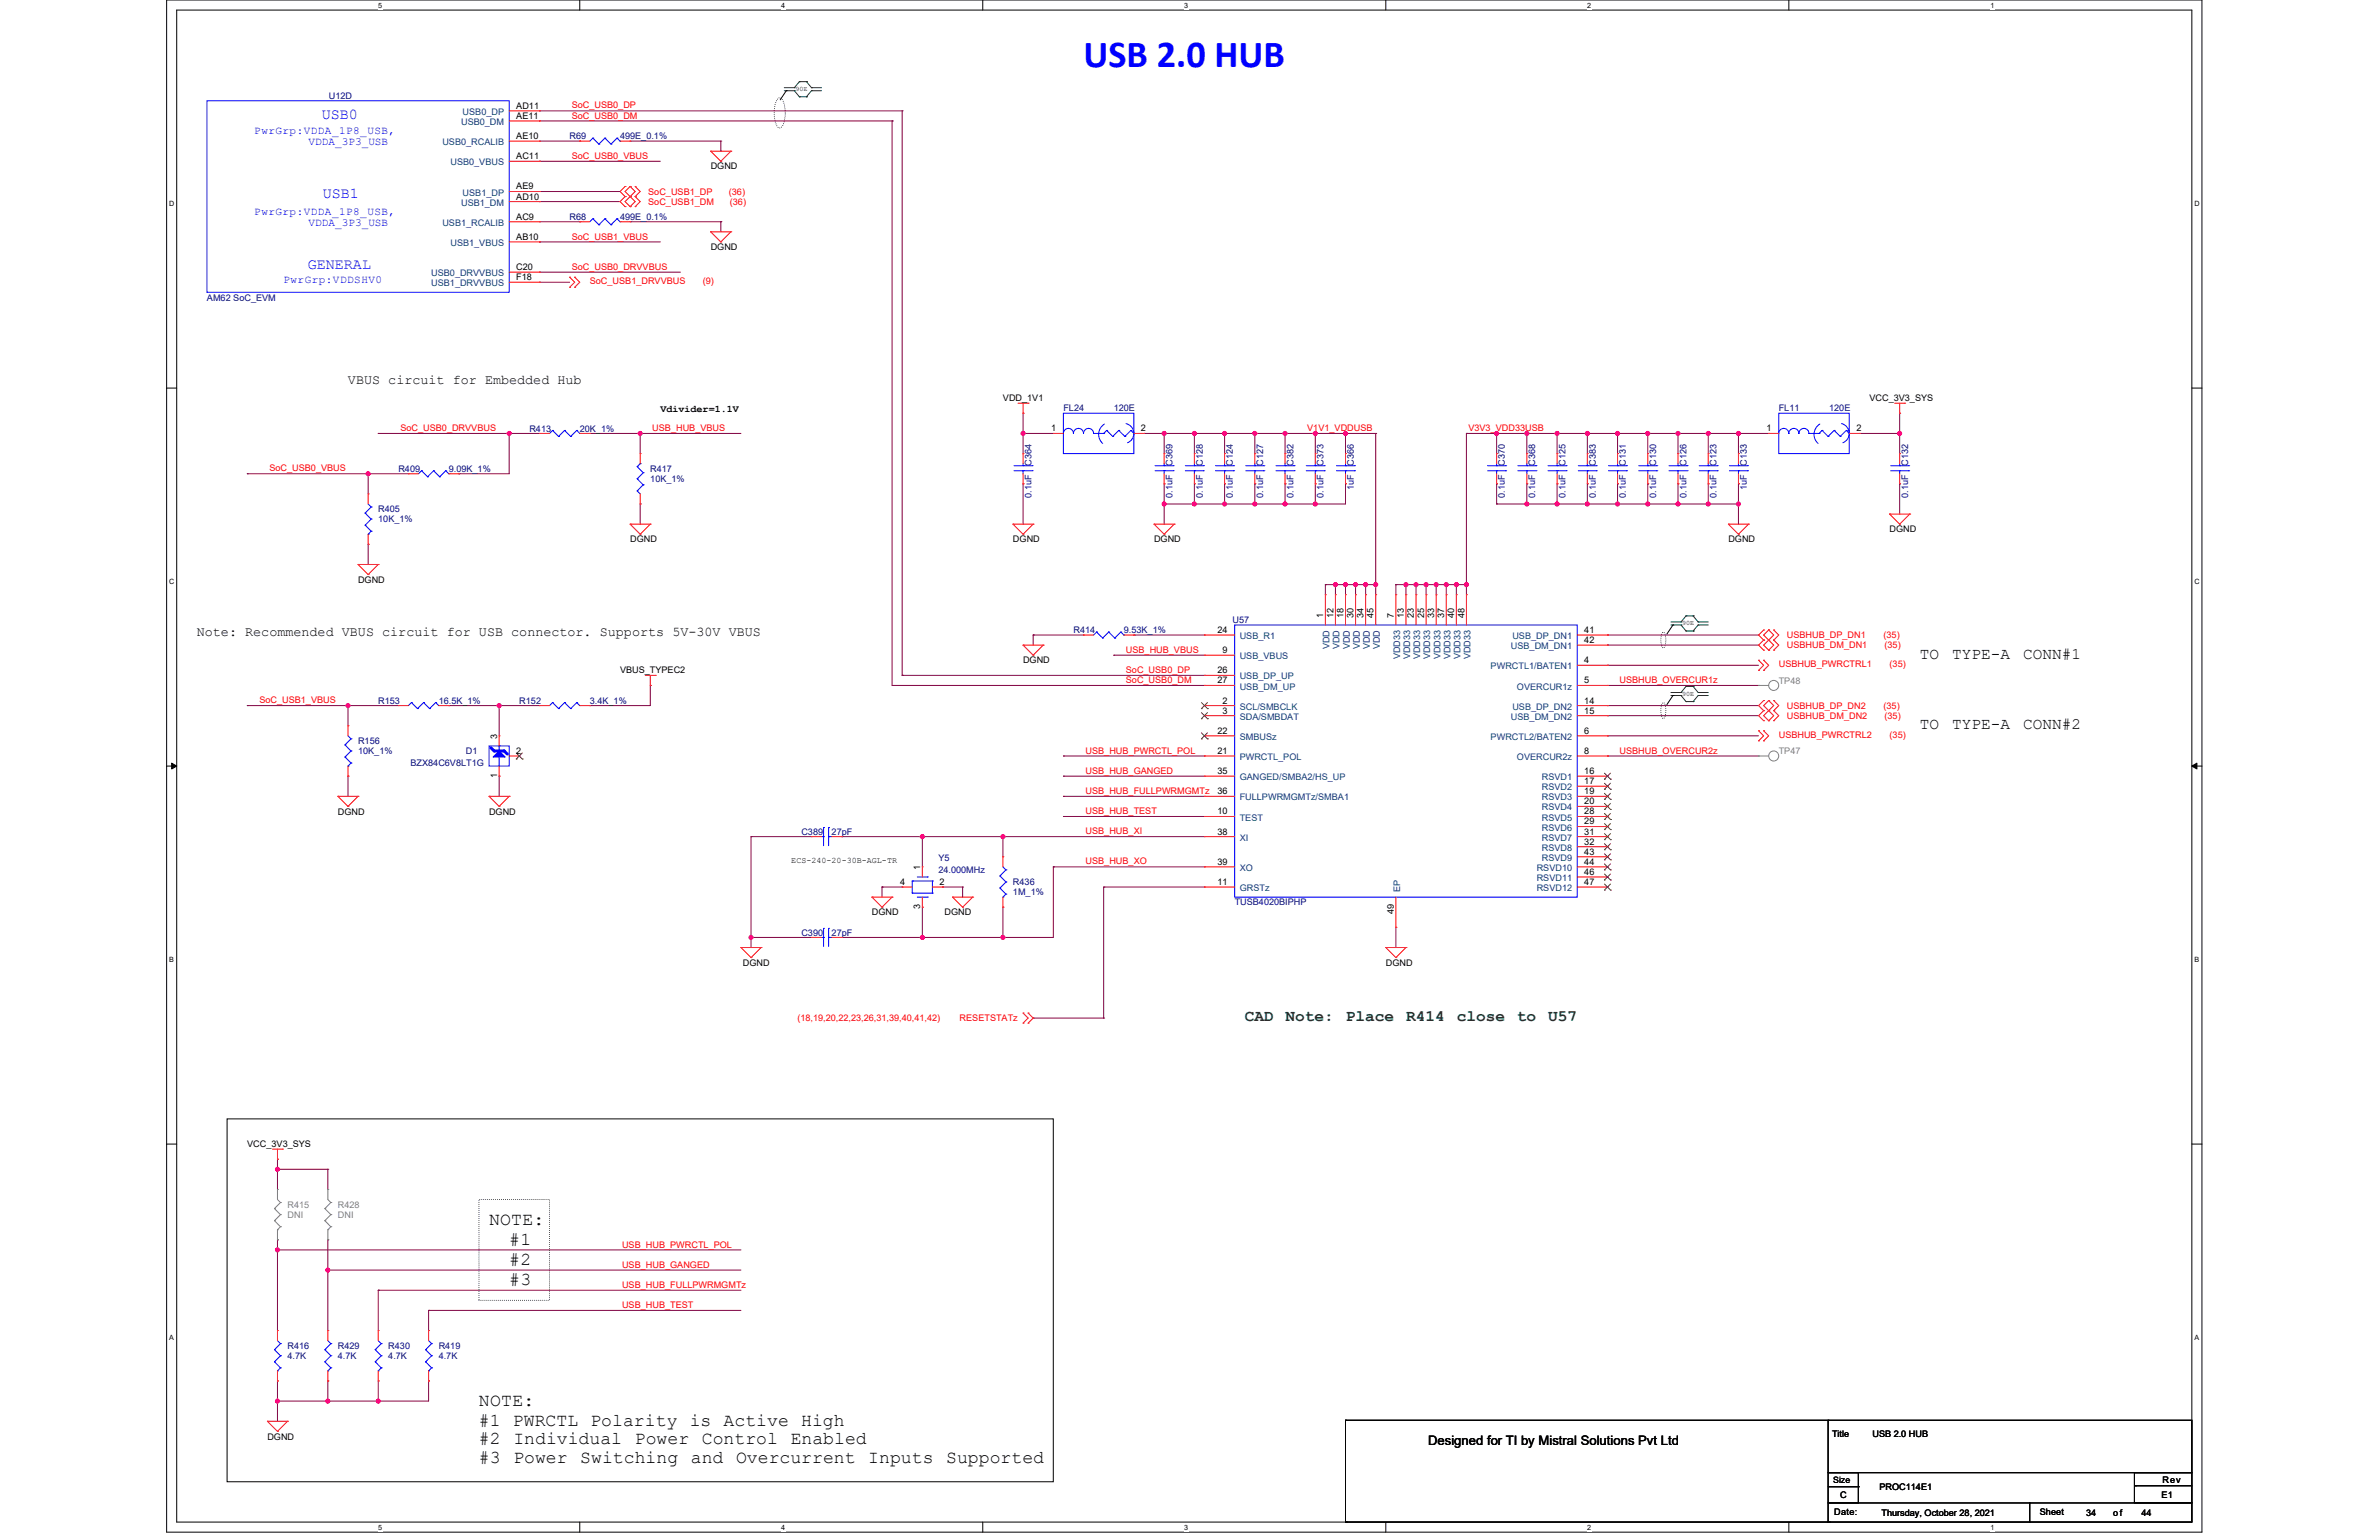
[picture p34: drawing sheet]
<svg xmlns="http://www.w3.org/2000/svg" width="432mm" height="279mm" viewBox="0 0 432 279" stroke-linecap="round" stroke-linejoin="round" font-family="sans-serif">
<defs><g id="words">
<text font-size="6.9" fill="#00f" x="196.7" y="12.1">USB 2.0 HUB</text>
<g font-size="3.3">
<text x="88.8" y="222.2">NOTE:</text>
<text x="92.4" y="225.9">#1</text>
<text x="92.4" y="229.5">#2</text>
<text x="92.4" y="233.2">#3</text>
<text x="86.9" y="255.1">NOTE:</text>
<text x="86.9" y="258.8">#1 PWRCTL Polarity is Active High</text>
<text x="86.9" y="262.1">#2 Individual</text>
<text x="115.2" y="262.1">Power</text>
<text x="127.4" y="262.1">Control</text>
<text x="143.5" y="262.1">Enabled</text>
<text x="86.9" y="265.3">#3 Power Switching and Overcurrent Inputs Supported</text>
</g>
<g font-size="2.9">
<text x="348.5" y="119.5">TO</text>
<text x="354.3" y="119.5">TYPE-A</text>
<text x="367.2" y="119.5">CONN#1</text>
<text x="348.5" y="132.3">TO</text>
<text x="354.3" y="132.3">TYPE-A</text>
<text x="367.2" y="132.3">CONN#2</text>
</g>
<g font-size="2.9" fill="#008000">
<text x="225.9" y="185.3">CAD</text>
<text x="233.4" y="185.3">Note:</text>
<text x="244.3" y="185.3">Place</text>
<text x="255.2" y="185.3">R414</text>
<text x="264.4" y="185.3">close</text>
<text x="275.3" y="185.3">to</text>
<text x="281" y="185.3">U57</text>
</g>
<g font-size="2.7" fill="#00f">
<text x="58.4" y="21.7">USB0</text>
<text x="58.6" y="35.9">USB1</text>
<text x="55.8" y="48.7">GENERAL</text>
</g>
<g font-size="2.4">
<text x="63.2" y="69.7">VBUS circuit for Embedded Hub</text>
<text x="35.7" y="115.4">Note: Recommended VBUS circuit for USB connector. Supports 5V-30V VBUS</text>
<text x="259.2" y="262.2">Designed for TI by Mistral Solutions Pvt Ltd</text>
</g>
<g font-size="2" fill="#00f">
<text x="46.2" y="24.3">PwrGrp:VDDA_1P8_USB,</text>
<text x="56" y="26.4">VDDA_3P3_USB</text>
<text x="46.2" y="39">PwrGrp:VDDA_1P8_USB,</text>
<text x="56" y="41">VDDA_3P3_USB</text>
<text x="51.5" y="51.4">PwrGrp:VDDSHV0</text>
</g>
<text font-size="1.8" x="119.9" y="74.7">Vdivider=1.1V</text>
<g font-size="1.6" fill="#000080">
<text x="59.7" y="17.9">U12D</text>
<text x="103.4" y="25.3">R69</text>
<text x="112.5" y="25.3">499E_0.1%</text>
<text x="103.4" y="39.9">R68</text>
<text x="112.5" y="39.9">499E_0.1%</text>
<text x="37.6" y="54.5">AM62 SoC_EVM</text>
<text x="193" y="74.6">FL24</text>
<text x="202.2" y="74.6">120E</text>
<text x="322.9" y="74.6">FL11</text>
<text x="332" y="74.6">120E</text>
<text x="96.1" y="78.3">R413</text>
<text x="105.2" y="78.3">20K_1%</text>
<text x="72.3" y="85.6">R409</text>
<text x="81.5" y="85.6">9.09K_1%</text>
<text x="118" y="85.6">R417</text>
<text x="118" y="87.4">10K_1%</text>
<text x="187.2" y="84.5" transform="rotate(-90 187.2 84.5)">C364</text>
<text x="212.8" y="84.5" transform="rotate(-90 212.8 84.5)">C369</text>
<text x="218.3" y="84.5" transform="rotate(-90 218.3 84.5)">C128</text>
<text x="223.8" y="84.5" transform="rotate(-90 223.8 84.5)">C124</text>
<text x="229.3" y="84.5" transform="rotate(-90 229.3 84.5)">C127</text>
<text x="234.8" y="84.5" transform="rotate(-90 234.8 84.5)">C382</text>
<text x="240.2" y="84.5" transform="rotate(-90 240.2 84.5)">C373</text>
<text x="245.7" y="88.9" transform="rotate(-90 245.7 88.9)">1uF</text>
<text x="245.7" y="84.5" transform="rotate(-90 245.7 84.5)">C366</text>
<text x="273.2" y="84.5" transform="rotate(-90 273.2 84.5)">C370</text>
<text x="278.7" y="84.5" transform="rotate(-90 278.7 84.5)">C368</text>
<text x="284.1" y="84.5" transform="rotate(-90 284.1 84.5)">C125</text>
<text x="289.6" y="84.5" transform="rotate(-90 289.6 84.5)">C383</text>
<text x="295.1" y="84.5" transform="rotate(-90 295.1 84.5)">C131</text>
<text x="300.6" y="84.5" transform="rotate(-90 300.6 84.5)">C130</text>
<text x="306.1" y="84.5" transform="rotate(-90 306.1 84.5)">C126</text>
<text x="311.6" y="84.5" transform="rotate(-90 311.6 84.5)">C123</text>
<text x="317.1" y="88.9" transform="rotate(-90 317.1 88.9)">1uF</text>
<text x="317.1" y="84.5" transform="rotate(-90 317.1 84.5)">C133</text>
<text x="346.3" y="84.5" transform="rotate(-90 346.3 84.5)">C132</text>
<text x="68.6" y="92.9">R405</text>
<text x="68.6" y="94.8">10K_1%</text>
<text x="187.2" y="90.3" transform="rotate(-90 187.2 90.3)">0.1uF</text>
<text x="212.8" y="90.3" transform="rotate(-90 212.8 90.3)">0.1uF</text>
<text x="218.3" y="90.3" transform="rotate(-90 218.3 90.3)">0.1uF</text>
<text x="223.8" y="90.3" transform="rotate(-90 223.8 90.3)">0.1uF</text>
<text x="229.3" y="90.3" transform="rotate(-90 229.3 90.3)">0.1uF</text>
<text x="234.8" y="90.3" transform="rotate(-90 234.8 90.3)">0.1uF</text>
<text x="240.2" y="90.3" transform="rotate(-90 240.2 90.3)">0.1uF</text>
<text x="273.2" y="90.3" transform="rotate(-90 273.2 90.3)">0.1uF</text>
<text x="278.7" y="90.3" transform="rotate(-90 278.7 90.3)">0.1uF</text>
<text x="284.1" y="90.3" transform="rotate(-90 284.1 90.3)">0.1uF</text>
<text x="289.6" y="90.3" transform="rotate(-90 289.6 90.3)">0.1uF</text>
<text x="295.1" y="90.3" transform="rotate(-90 295.1 90.3)">0.1uF</text>
<text x="300.6" y="90.3" transform="rotate(-90 300.6 90.3)">0.1uF</text>
<text x="306.1" y="90.3" transform="rotate(-90 306.1 90.3)">0.1uF</text>
<text x="311.6" y="90.3" transform="rotate(-90 311.6 90.3)">0.1uF</text>
<text x="346.3" y="90.3" transform="rotate(-90 346.3 90.3)">0.1uF</text>
<text x="223.7" y="113">U57</text>
<text x="194.8" y="114.9">R414</text>
<text x="204" y="114.9">9.53K_1%</text>
<text x="68.6" y="127.7">R153</text>
<text x="79.6" y="127.7">16.5K_1%</text>
<text x="94.3" y="127.7">R152</text>
<text x="107.1" y="127.7">3.4K_1%</text>
<text x="65" y="135">R156</text>
<text x="65" y="136.8">10K_1%</text>
<text x="84.6" y="136.8">D1</text>
<text x="74.5" y="139">BZX84C6V8LT1G</text>
<text x="145.5" y="151.4">C389</text>
<text x="150.9" y="151.4">27pF</text>
<text x="170.3" y="156.2">Y5</text>
<text x="170.3" y="158.4">24.000MHz</text>
<text x="183.9" y="160.6">R436</text>
<text x="183.9" y="162.4">1M_1%</text>
<text x="224.1" y="164.2">TUSB4020BIPHP</text>
<text x="145.5" y="169.7">C390</text>
<text x="150.9" y="169.7">27pF</text>
<text x="52.2" y="244.7">R416</text>
<text x="61.3" y="244.7">R429</text>
<text x="70.5" y="244.7">R430</text>
<text x="79.6" y="244.7">R419</text>
<text x="52.2" y="246.5">4.7K</text>
<text x="61.3" y="246.5">4.7K</text>
<text x="70.5" y="246.5">4.7K</text>
<text x="79.6" y="246.5">4.7K</text>
</g>
<g font-size="1.6" fill="#004080">
<text x="83.7" y="22.7">USB0_DM</text>
<text x="84" y="20.9">USB0_DP</text>
<text x="80.3" y="26.3">USB0_RCALIB</text>
<text x="81.8" y="30">USB0_VBUS</text>
<text x="84" y="35.5">USB1_DP</text>
<text x="80.3" y="41">USB1_RCALIB</text>
<text x="83.7" y="37.3">USB1_DM</text>
<text x="81.8" y="44.6">USB1_VBUS</text>
<text x="78.3" y="50.1">USB0_DRVVBUS</text>
<text x="78.3" y="51.9">USB1_DRVVBUS</text>
<text x="225" y="119.6">USB_VBUS</text>
<text x="225" y="116">USB_R1</text>
<text x="241.3" y="117.8" transform="rotate(-90 241.3 117.8)">VDD</text>
<text x="243.1" y="117.8" transform="rotate(-90 243.1 117.8)">VDD</text>
<text x="245" y="117.8" transform="rotate(-90 245 117.8)">VDD</text>
<text x="246.8" y="117.8" transform="rotate(-90 246.8 117.8)">VDD</text>
<text x="248.6" y="117.8" transform="rotate(-90 248.6 117.8)">VDD</text>
<text x="250.5" y="117.8" transform="rotate(-90 250.5 117.8)">VDD</text>
<text x="254.1" y="119.6" transform="rotate(-90 254.1 119.6)">VDD33</text>
<text x="255.9" y="119.6" transform="rotate(-90 255.9 119.6)">VDD33</text>
<text x="257.8" y="119.6" transform="rotate(-90 257.8 119.6)">VDD33</text>
<text x="259.6" y="119.6" transform="rotate(-90 259.6 119.6)">VDD33</text>
<text x="261.4" y="119.6" transform="rotate(-90 261.4 119.6)">VDD33</text>
<text x="263.3" y="119.6" transform="rotate(-90 263.3 119.6)">VDD33</text>
<text x="265.1" y="119.6" transform="rotate(-90 265.1 119.6)">VDD33</text>
<text x="266.9" y="119.6" transform="rotate(-90 266.9 119.6)">VDD33</text>
<text x="274.2" y="117.8">USB_DM_DN1</text>
<text x="274.5" y="116">USB_DP_DN1</text>
<text x="225" y="123.3">USB_DP_UP</text>
<text x="225" y="125.1">USB_DM_UP</text>
<text x="270.6" y="121.4">PWRCTL1/BATEN1</text>
<text x="275.3" y="125.1">OVERCUR1z</text>
<text x="225" y="128.8">SCL/SMBCLK</text>
<text x="225" y="130.6">SDA/SMBDAT</text>
<text x="274.2" y="130.6">USB_DM_DN2</text>
<text x="274.5" y="128.8">USB_DP_DN2</text>
<text x="225" y="134.2">SMBUSz</text>
<text x="225" y="137.9">PWRCTL_POL</text>
<text x="270.6" y="134.2">PWRCTL2/BATEN2</text>
<text x="275.3" y="137.9">OVERCUR2z</text>
<text x="225" y="141.6">GANGED/SMBA2/HS_UP</text>
<text x="279.8" y="141.6">RSVD1</text>
<text x="279.8" y="143.4">RSVD2</text>
<text x="225" y="145.2">FULLPWRMGMTz/SMBA1</text>
<text x="225" y="148.9">TEST</text>
<text x="279.8" y="145.2">RSVD3</text>
<text x="279.8" y="147">RSVD4</text>
<text x="279.8" y="148.9">RSVD5</text>
<text x="225" y="152.5">XI</text>
<text x="279.8" y="150.7">RSVD6</text>
<text x="279.8" y="152.5">RSVD7</text>
<text x="279.8" y="154.4">RSVD8</text>
<text x="225" y="161.7">GRSTz</text>
<text x="225" y="158">XO</text>
<text x="254.1" y="161.8" transform="rotate(-90 254.1 161.8)">EP</text>
<text x="278.9" y="158">RSVD10</text>
<text x="278.9" y="159.8">RSVD11</text>
<text x="278.9" y="161.7">RSVD12</text>
<text x="279.8" y="156.2">RSVD9</text>
</g>
<g font-size="1.6">
<text x="93.7" y="19.7">AD11</text>
<text x="93.7" y="21.6">AE11</text>
<text x="93.7" y="28.9">AC11</text>
<text x="93.7" y="25.2">AE10</text>
<text x="93.7" y="34.4">AE9</text>
<text x="129" y="30.7">DGND</text>
<text x="93.7" y="39.9">AC9</text>
<text x="93.7" y="36.2">AD10</text>
<text x="93.7" y="43.5">AB10</text>
<text x="129" y="45.4">DGND</text>
<text x="93.7" y="49">C20</text>
<text x="93.7" y="50.8">F18</text>
<text x="182" y="72.8">VDD_1V1</text>
<text x="339.3" y="72.8">VCC_3V3_SYS</text>
<text x="190.8" y="78.3">1</text>
<text x="207.1" y="78.3">2</text>
<text x="320.6" y="78.3">1</text>
<text x="336.9" y="78.3">2</text>
<text x="114.4" y="98.4">DGND</text>
<text x="183.9" y="98.4">DGND</text>
<text x="209.5" y="98.4">DGND</text>
<text x="313.7" y="98.4">DGND</text>
<text x="343" y="96.6">DGND</text>
<text x="65" y="105.7">DGND</text>
<text x="240.2" y="112.1" transform="rotate(-90 240.2 112.1)">1</text>
<text x="242" y="112.1" transform="rotate(-90 242 112.1)">12</text>
<text x="243.8" y="112.1" transform="rotate(-90 243.8 112.1)">18</text>
<text x="245.7" y="112.1" transform="rotate(-90 245.7 112.1)">30</text>
<text x="247.5" y="112.1" transform="rotate(-90 247.5 112.1)">34</text>
<text x="249.3" y="112.1" transform="rotate(-90 249.3 112.1)">45</text>
<text x="253" y="112.1" transform="rotate(-90 253 112.1)">7</text>
<text x="254.8" y="112.1" transform="rotate(-90 254.8 112.1)">13</text>
<text x="256.6" y="112.1" transform="rotate(-90 256.6 112.1)">23</text>
<text x="258.5" y="112.1" transform="rotate(-90 258.5 112.1)">25</text>
<text x="260.3" y="112.1" transform="rotate(-90 260.3 112.1)">33</text>
<text x="262.1" y="112.1" transform="rotate(-90 262.1 112.1)">37</text>
<text x="264" y="112.1" transform="rotate(-90 264 112.1)">40</text>
<text x="265.8" y="112.1" transform="rotate(-90 265.8 112.1)">48</text>
<text x="221" y="114.8">24</text>
<text x="221.9" y="118.5">9</text>
<text x="287.6" y="114.8">41</text>
<text x="287.6" y="116.7">42</text>
<text x="112.5" y="122.2">VBUS_TYPEC2</text>
<text x="185.7" y="120.4">DGND</text>
<text x="221" y="122.2">26</text>
<text x="221" y="124">27</text>
<text x="287.6" y="120.3">4</text>
<text x="287.6" y="124">5</text>
<text x="221.9" y="127.6">2</text>
<text x="221.9" y="129.5">3</text>
<text x="287.6" y="127.6">14</text>
<text x="287.6" y="129.5">15</text>
<text x="90.2" y="134" transform="rotate(-90 90.2 134)">3</text>
<text x="93.7" y="136.8">2</text>
<text x="221" y="133.1">22</text>
<text x="221" y="136.8">21</text>
<text x="287.6" y="133.1">6</text>
<text x="287.6" y="136.8">8</text>
<text x="90.2" y="141.2" transform="rotate(-90 90.2 141.2)">1</text>
<text x="221" y="140.4">35</text>
<text x="287.6" y="140.4">16</text>
<text x="287.6" y="142.3">17</text>
<text x="61.3" y="147.8">DGND</text>
<text x="88.8" y="147.8">DGND</text>
<text x="221" y="144.1">36</text>
<text x="221" y="147.8">10</text>
<text x="287.6" y="144.1">19</text>
<text x="287.6" y="145.9">20</text>
<text x="287.6" y="147.8">28</text>
<text x="287.6" y="149.6">29</text>
<text x="221" y="151.4">38</text>
<text x="287.6" y="151.4">31</text>
<text x="287.6" y="153.2">32</text>
<text x="287.6" y="155.1">43</text>
<text x="163.4" y="160.6">4</text>
<text x="167" y="157.8" transform="rotate(-90 167 157.8)">1</text>
<text x="170.5" y="160.6">2</text>
<text x="221" y="160.6">11</text>
<text x="221" y="156.9">39</text>
<text x="287.6" y="156.9">44</text>
<text x="287.6" y="158.7">46</text>
<text x="287.6" y="160.6">47</text>
<text x="158.3" y="166.1">DGND</text>
<text x="167" y="165" transform="rotate(-90 167 165)">3</text>
<text x="171.4" y="166.1">DGND</text>
<text x="253" y="165.9" transform="rotate(-90 253 165.9)">49</text>
<text x="134.9" y="175.2">DGND</text>
<text x="251.5" y="175.2">DGND</text>
<text x="44.9" y="208.1">VCC_3V3_SYS</text>
<text x="48.5" y="261.2">DGND</text>
<text x="332.5" y="260.6">Title</text>
<text x="339.9" y="260.6">USB 2.0 HUB</text>
<text x="332.7" y="269">Size</text>
<text x="392.5" y="269">Rev</text>
<text x="332.9" y="274.9">Date:</text>
<text x="334" y="271.8">C</text>
<text x="341.1" y="270.3">PROC114E1</text>
<text x="341.5" y="275.1">Thursday, October 28, 2021</text>
<text x="370.2" y="274.9">Sheet</text>
<text x="378.6" y="275.1">34</text>
<text x="383.6" y="275.1">of</text>
<text x="388.7" y="275.1">44</text>
<text x="392.3" y="271.8">E1</text>
</g>
<g font-size="1.6" fill="#f00">
<text x="103.8" y="19.7">SoC_USB0_DP</text>
<text x="103.8" y="21.5">SoC_USB0_DM</text>
<text x="103.8" y="28.8">SoC_USB0_VBUS</text>
<text x="117.7" y="35.3">SoC_USB1_DP</text>
<text x="132.3" y="35.3">(36)</text>
<text x="117.7" y="37.1">SoC_USB1_DM</text>
<text x="132.5" y="37.1">(36)</text>
<text x="103.8" y="43.5">SoC_USB1_VBUS</text>
<text x="103.8" y="48.9">SoC_USB0_DRVVBUS</text>
<text x="107.1" y="51.6">SoC_USB1_DRVVBUS</text>
<text x="127.5" y="51.6">(9)</text>
<text x="72.7" y="78.2">SoC_USB0_DRVVBUS</text>
<text x="118.4" y="78.2">USB_HUB_VBUS</text>
<text x="237.3" y="78.2">V1V1_VDDUSB</text>
<text x="266.5" y="78.2">V3V3_VDD33USB</text>
<text x="48.9" y="85.5">SoC_USB0_VBUS</text>
<text x="204.3" y="118.4">USB_HUB_VBUS</text>
<text x="324.3" y="115.8">USBHUB_DP_DN1</text>
<text x="324.3" y="117.6">USBHUB_DM_DN1</text>
<text x="341.9" y="115.8">(35)</text>
<text x="342.1" y="117.6">(35)</text>
<text x="204.3" y="122.1">SoC_USB0_DP</text>
<text x="204.3" y="123.9">SoC_USB0_DM</text>
<text x="294" y="123.9">USBHUB_OVERCUR1z</text>
<text x="322.9" y="121.1">USBHUB_PWRCTRL1</text>
<text x="343" y="121.1">(35)</text>
<text x="47.1" y="127.6">SoC_USB1_VBUS</text>
<text x="324.3" y="128.6">USBHUB_DP_DN2</text>
<text x="324.3" y="130.4">USBHUB_DM_DN2</text>
<text x="341.9" y="128.6">(35)</text>
<text x="342.1" y="130.4">(35)</text>
<text x="197" y="136.7">USB_HUB_PWRCTL_POL</text>
<text x="294" y="136.7">USBHUB_OVERCUR2z</text>
<text x="322.9" y="133.9">USBHUB_PWRCTRL2</text>
<text x="343" y="133.9">(35)</text>
<text x="197" y="140.4">USB_HUB_GANGED</text>
<text x="197" y="144">USB_HUB_FULLPWRMGMTz</text>
<text x="197" y="147.7">USB_HUB_TEST</text>
<text x="197" y="151.4">USB_HUB_XI</text>
<text x="197" y="156.8">USB_HUB_XO</text>
<text x="144.7" y="185.3">(18,19,20,22,23,26,31,39,40,41,42)</text>
<text x="174.2" y="185.3">RESETSTATz</text>
<text x="112.9" y="226.3">USB_HUB_PWRCTL_POL</text>
<text x="112.9" y="230">USB_HUB_GANGED</text>
<text x="112.9" y="233.7">USB_HUB_FULLPWRMGMTz</text>
<text x="112.9" y="237.3">USB_HUB_TEST</text>
</g>
<g font-size="1.6" fill="#808080">
<text x="322.9" y="124">TP48</text>
<text x="322.9" y="136.8">TP47</text>
<text x="52.2" y="219.1">R415</text>
<text x="52.2" y="220.9">DNI</text>
<text x="61.3" y="219.1">R428</text>
<text x="61.3" y="220.9">DNI</text>
</g>
<text font-size="1.5" x="143.6" y="156.7">ECS-240-20-30B-AGL-TR</text>
<g font-size="1.3">
<text x="68.6" y="1.4">5</text>
<text x="141.8" y="1.4">4</text>
<text x="215" y="1.4">3</text>
<text x="288.1" y="1.4">2</text>
<text x="361.3" y="1.4">1</text>
<text x="30.7" y="37.3">D</text>
<text x="398.3" y="37.3">D</text>
<text x="30.7" y="105.9">C</text>
<text x="398.3" y="105.9">C</text>
<text x="30.7" y="174.5">B</text>
<text x="398.3" y="174.5">B</text>
<text x="30.7" y="243">A</text>
<text x="398.3" y="243">A</text>
<text x="68.6" y="277.5">5</text>
<text x="141.8" y="277.5">4</text>
<text x="215" y="277.5">3</text>
<text x="288.1" y="277.5">2</text>
<text x="361.3" y="277.5">1</text>
</g>
<g font-size="1.2">
<text x="144.4" y="16.5">90E</text>
<text x="305.3" y="113.4">90E</text>
<text x="305.3" y="126.3">90E</text>
</g>
</g></defs>
<path d="M30.2 0h369.5v278h-369.5zM32.1 1.8h365.7v274.3h-365.7z" fill="none" stroke="#000" stroke-width=".18"/>
<g fill="#fff">
<path d="M68.7 .2h.7v1.4h-.7z"/>
<path d="M68.7 276.3h.7v1.5h-.7z"/>
</g>
<path d="M105.2 0v1.8M105.2 276.1v1.9" fill="none" stroke="#000" stroke-width=".18"/>
<g fill="#fff">
<path d="M141.8 .2h.7v1.4h-.7z"/>
<path d="M141.8 276.3h.7v1.5h-.7z"/>
</g>
<path d="M178.4 0v1.8M178.4 276.1v1.9" fill="none" stroke="#000" stroke-width=".18"/>
<g fill="#fff">
<path d="M215 .2h.7v1.4h-.7z"/>
<path d="M215 276.3h.7v1.5h-.7z"/>
</g>
<path d="M251.5 0v1.8M251.5 276.1v1.9" fill="none" stroke="#000" stroke-width=".18"/>
<g fill="#fff">
<path d="M288.1 .2h.7v1.4h-.7z"/>
<path d="M288.1 276.3h.7v1.5h-.7z"/>
</g>
<path d="M324.7 0v1.8M324.7 276.1v1.9" fill="none" stroke="#000" stroke-width=".18"/>
<g fill="#fff">
<path d="M361.3 .2h.7v1.4h-.7z"/>
<path d="M361.3 276.3h.7v1.5h-.7z"/>
<path d="M30.7 36.1h1v1.5h-1z"/>
<path d="M398.3 36.1h.9v1.5h-.9z"/>
<path d="M30.7 104.7h1v1.5h-1z"/>
<path d="M398.3 104.7h.9v1.5h-.9z"/>
</g>
<path d="M30.2 70.4h1.9M397.8 70.4h1.9" fill="none" stroke="#000" stroke-width=".18"/>
<g fill="#fff">
<path d="M30.7 173.3h.9v1.4h-.9z"/>
<path d="M398.3 173.3h.9v1.4h-.9z"/>
</g>
<path d="M30.2 139h1.9M31.2 138.5l.9 .5-.9 .5zM397.8 139l.9-.5v1zM397.8 139h1.9" fill="none" stroke="#000" stroke-width=".18"/>
<path d="M31.2 138.5l.9 .5-.9 .5zM397.8 139l.9-.5v1z" fill="#000"/>
<g fill="#fff">
<path d="M30.7 241.9h.9v1.4h-.9z"/>
<path d="M398.3 241.9h.9v1.4h-.9z"/>
</g>
<path d="M142.7 16.5h.1M142.7 16.5l-1.1 1.6M303.7 113.4h.1M303.7 113.4l-1.1 1.6M303.7 126.2h.1M303.7 126.2l-1.1 1.6M30.2 207.6h1.9M41.2 203h150v65.8h-150zM397.8 207.6h1.9" fill="none" stroke="#000" stroke-width=".18"/>
<g fill="none" stroke="#008000" stroke-width=".18">
<path d="M142.3 15.9h1.9M142.3 16.5h1.9M144.2 15.9h.1M144.2 16.5h.1M144.2 16.5l.9 1.1M145.1 14.8h.1M145.1 17.6h.1M145.1 14.8l-.9 1.1M145.1 14.8h1.3M145.1 17.6h1.3M146.4 14.8h.1M146.4 17.6h.1"/>
<path d="M146.4 14.8l.9 1.1M147.3 15.9h.1M147.3 16.5h.1M147.3 15.9h1.8M147.3 16.5h1.8M147.3 16.5l-.9 1.1M303.3 112.8h1.8M303.3 113.4h1.8M305.1 112.8h.1M305.1 113.4h.1M305.1 113.4l.9 1.1M306 111.7h.1"/>
<path d="M306 114.5h.1M306 111.7l-.9 1.1M306 114.5h1.3M306 111.7h1.3M307.3 114.5h.1M307.3 111.7h.1M307.3 111.7l.9 1.1M308.2 112.8h.1M308.2 113.4h.1M308.2 112.8h1.9M308.2 113.4h1.9M308.2 113.4l-.9 1.1"/>
<path d="M303.3 125.6h1.8M303.3 126.2h1.8M305.1 125.6h.1M305.1 126.2h.1M305.1 126.2l.9 1.1M306 124.5h.1M306 127.3h.1M306 124.5l-.9 1.1M306 127.3h1.3M306 124.5h1.3M307.3 127.3h.1M307.3 124.5h.1"/>
<path d="M307.3 124.5l.9 1.1M308.2 125.6h.1M308.2 126.2h.1M308.2 125.6h1.9M308.2 126.2h1.9M308.2 126.2l-.9 1.1"/>
</g>
<path d="M141.3 17.8l.2-.1a1.46 1.46 0 0 1 .9 1.4 5.2 5.2 0 0 1-.6 4l-.3 .1a1.46 1.46 0 0 1-.8-1.3l-.1-.7a4.4 4.4 0 0 1 .7-3.4zM301.7 114.8l.2-.1a2.54 2.54 0 0 1 0 2.9 2.64 2.64 0 0 1-.2-2.8zM301.7 127.6l.2-.1a2.54 2.54 0 0 1 0 2.9 2.64 2.64 0 0 1-.2-2.8zM86.9 217.6h12.8v18.3h-12.8z" fill="none" stroke="#000" stroke-width=".18" stroke-dasharray="0 .4"/>
<g fill="none" stroke="#800040" stroke-width=".18">
<path d="M97.9 36.6h.1M97.9 34.7h.1M97.9 29.3h.1M97.9 36.6h14.6M97.9 34.7h14.6M97.9 29.3h22M97.9 25.6h7.3M97.9 20.1h65.8M105.2 25.6h.1M114.4 25.6h16.4M130.8 27.4h.1M130.8 25.6h.1"/>
<path d="M130.8 25.6v1.8M163.7 20.1h.1M97.9 49.4h.1M97.9 51.2h.1M97.9 43.9h.1M97.9 49.4h25.6M97.9 51.2h5.5M97.9 43.9h22M97.9 40.2h7.3M105.2 40.2h.1M114.4 40.2h16.4M130.8 40.2h.1"/>
<path d="M130.8 40.2v1.9M63.2 128h.1M63.2 128v3.7M63.2 128h9.1M81.5 128h.1M81.5 128h16.4M90.6 128h.1M90.6 128v5.5M63.2 140.8h.1M63.2 140.8v3.7"/>
</g>
<circle cx="90.6" cy="128" r=".37" fill="#f0f"/>
<circle cx="90.6" cy="128" r=".37" fill="none" stroke="#f0f" stroke-width=".18"/>
<path d="M44.9 128h.1M44.9 128h18.3M107.1 128h.1M118 124.4h.1M118 124.4v3.6h-10.9M90.6 140.8h.1M90.6 140.8v3.7" fill="none" stroke="#800040" stroke-width=".18"/>
<circle cx="63.2" cy="128" r=".37" fill="#f0f"/>
<circle cx="63.2" cy="128" r=".37" fill="none" stroke="#f0f" stroke-width=".18"/>
<path d="M68.7 78.6h.1M68.7 78.6h23.7M116.2 91.4h.1M116.2 91.4v3.7" fill="none" stroke="#800040" stroke-width=".18"/>
<circle cx="92.4" cy="78.6" r=".37" fill="#f0f"/>
<circle cx="92.4" cy="78.6" r=".37" fill="none" stroke="#f0f" stroke-width=".18"/>
<path d="M107.1 78.6h.1M107.1 78.6h27.4M116.2 78.6h.1M116.2 78.6v3.7" fill="none" stroke="#800040" stroke-width=".18"/>
<circle cx="116.2" cy="78.6" r=".37" fill="#f0f"/>
<circle cx="116.2" cy="78.6" r=".37" fill="none" stroke="#f0f" stroke-width=".18"/>
<path d="M92.4 78.6h.1M92.4 78.6v7.4h-9.1M92.4 78.6h5.5M44.9 86h.1M44.9 86h21.9M66.8 86h.1M66.8 86v3.6M83.3 86h.1" fill="none" stroke="#800040" stroke-width=".18"/>
<circle cx="66.8" cy="85.9" r=".37" fill="#f0f"/>
<circle cx="66.8" cy="85.9" r=".37" fill="none" stroke="#f0f" stroke-width=".18"/>
<path d="M66.8 86h.1M66.8 98.8h.1M66.8 86h7.3M66.8 98.8v3.6M50.4 226.8h.1M50.4 226.8h84.1" fill="none" stroke="#800040" stroke-width=".18"/>
<circle cx="50.4" cy="226.8" r=".37" fill="#f0f"/>
<circle cx="50.4" cy="226.8" r=".37" fill="none" stroke="#f0f" stroke-width=".18"/>
<path d="M59.5 230.4h.1M59.5 230.4h75" fill="none" stroke="#800040" stroke-width=".18"/>
<circle cx="59.5" cy="230.4" r=".37" fill="#f0f"/>
<circle cx="59.5" cy="230.4" r=".37" fill="none" stroke="#f0f" stroke-width=".18"/>
<g fill="none" stroke="#800040" stroke-width=".18">
<path d="M50.4 212.1h.1M50.4 212.1v3.7M50.4 212.1h9.1M50.4 224.9h.1M50.4 226.8h.1M50.4 224.9v16.5M59.5 224.9h.1M59.5 230.4h.1M59.5 224.9v16.5M68.7 234.1h.1M68.7 234.1h65.8M68.7 234.1v7.3"/>
<path d="M77.8 237.7h.1M77.8 237.7h56.7M77.8 237.7v3.7M50.4 250.5h.1M50.4 250.5v3.7"/>
</g>
<circle cx="50.4" cy="212.1" r=".37" fill="#f0f"/>
<circle cx="50.4" cy="212.1" r=".37" fill="none" stroke="#f0f" stroke-width=".18"/>
<path d="M59.5 212.1h.1M59.5 212.1v3.7M50.4 254.2h.1M59.5 250.5h.1M59.5 250.5v3.7h-9.1" fill="none" stroke="#800040" stroke-width=".18"/>
<circle cx="59.5" cy="254.2" r=".37" fill="#f0f"/>
<circle cx="59.5" cy="254.2" r=".37" fill="none" stroke="#f0f" stroke-width=".18"/>
<circle cx="50.4" cy="254.2" r=".37" fill="#f0f"/>
<circle cx="50.4" cy="254.2" r=".37" fill="none" stroke="#f0f" stroke-width=".18"/>
<path d="M59.5 254.2h.1M68.7 250.5h.1M68.7 250.5v3.7h-9.2" fill="none" stroke="#800040" stroke-width=".18"/>
<circle cx="68.6" cy="254.2" r=".37" fill="#f0f"/>
<circle cx="68.6" cy="254.2" r=".37" fill="none" stroke="#f0f" stroke-width=".18"/>
<g fill="none" stroke="#800040" stroke-width=".18">
<path d="M315.5 87.8h.1M315.5 87.8v3.6M160.1 160.9h.1M160.1 160.9v1.9M160.1 160.9h3.6M171.1 160.9h.1M171.1 160.9h3.6M174.7 160.9h.1M174.7 160.9v1.9M50.4 210.3h.1M50.4 210.3v1.8M50.4 254.2h.1"/>
<path d="M50.4 254.2v3.7M68.7 254.2h.1M77.8 250.5h.1M77.8 250.5v3.7h-9.1"/>
</g>
<circle cx="315.5" cy="91.4" r=".37" fill="#f0f"/>
<circle cx="315.5" cy="91.4" r=".37" fill="none" stroke="#f0f" stroke-width=".18"/>
<g fill="none" stroke="#800040" stroke-width=".18">
<path d="M310.1 78.6h.1M310.1 78.6h5.4M315.5 91.4h.1M315.5 91.4v3.7M291.8 115.2h.1M291.8 117h.1M291.8 115.2h27.4M291.8 117h27.4M291.8 120.7h.1M291.8 124.4h.1M291.8 128h.1M291.8 133.5h.1"/>
<path d="M291.8 137.2h.1M291.8 129.8h.1M291.8 120.7h27.4M291.8 124.4h27.4M291.8 128h27.4M291.8 133.5h27.4M291.8 137.2h27.4M291.8 129.8h27.4M182 151.8h.1M182 151.8h36.6M191.2 157.3h.1M191.2 157.3v12.8"/>
<path d="M136.3 170.1h.1M136.3 170.1h11M152.8 170.1h.1M167.4 164.6h.1M167.4 164.6v5.5h-14.6M200.3 160.9h.1M200.3 160.9h18.3M253.4 168.2h.1M253.4 168.2v3.7"/>
</g>
<circle cx="182" cy="151.8" r=".37" fill="#f0f"/>
<circle cx="182" cy="151.8" r=".37" fill="none" stroke="#f0f" stroke-width=".18"/>
<path d="M282.6 78.6h.1M282.6 78.6v3.7M288.1 78.6h.1M288.1 78.6v3.7M282.6 87.8h.1M282.6 87.8v3.6M288.1 87.8h.1M288.1 87.8v3.6M293.6 87.8h.1M293.6 87.8v3.6M191.2 157.3h.1M191.2 157.3h27.4" fill="none" stroke="#800040" stroke-width=".18"/>
<circle cx="293.6" cy="91.4" r=".37" fill="#f0f"/>
<circle cx="293.6" cy="91.4" r=".37" fill="none" stroke="#f0f" stroke-width=".18"/>
<path d="M293.6 78.6h.1M293.6 78.6v3.7M299.1 87.8h.1M299.1 87.8v3.6" fill="none" stroke="#800040" stroke-width=".18"/>
<circle cx="299.1" cy="91.4" r=".37" fill="#f0f"/>
<circle cx="299.1" cy="91.4" r=".37" fill="none" stroke="#f0f" stroke-width=".18"/>
<path d="M299.1 78.6h.1M299.1 78.6v3.7M277.1 87.8h.1M277.1 87.8v3.6" fill="none" stroke="#800040" stroke-width=".18"/>
<circle cx="277.1" cy="91.4" r=".37" fill="#f0f"/>
<circle cx="277.1" cy="91.4" r=".37" fill="none" stroke="#f0f" stroke-width=".18"/>
<path d="M277.1 78.6h.1M277.1 78.6v3.7" fill="none" stroke="#800040" stroke-width=".18"/>
<circle cx="277.1" cy="78.6" r=".37" fill="#f0f"/>
<circle cx="277.1" cy="78.6" r=".37" fill="none" stroke="#f0f" stroke-width=".18"/>
<g fill="none" stroke="#800040" stroke-width=".18">
<path d="M271.6 78.6h.1M271.6 78.6v3.7M304.6 78.6h.1M304.6 78.6v3.7M310.1 78.6h.1M310.1 78.6v3.7M271.6 87.8h.1M271.6 87.8v3.6M304.6 87.8h.1M304.6 87.8v3.6M310.1 87.8h.1M310.1 87.8v3.6"/>
<path d="M253.4 106.1h.1M253.4 106.1v1.8M253.4 106.1h1.8"/>
</g>
<circle cx="255.2" cy="106.1" r=".37" fill="#f0f"/>
<circle cx="255.2" cy="106.1" r=".37" fill="none" stroke="#f0f" stroke-width=".18"/>
<path d="M262.5 106.1h.1M262.5 106.1h3.7M262.5 106.1v1.8M264.3 106.1h.1M264.3 106.1v1.8M266.2 106.1h.1M266.2 106.1v1.8" fill="none" stroke="#800040" stroke-width=".18"/>
<circle cx="264.3" cy="106.1" r=".37" fill="#f0f"/>
<circle cx="264.3" cy="106.1" r=".37" fill="none" stroke="#f0f" stroke-width=".18"/>
<circle cx="262.5" cy="106.1" r=".37" fill="#f0f"/>
<circle cx="262.5" cy="106.1" r=".37" fill="none" stroke="#f0f" stroke-width=".18"/>
<path d="M258.8 106.1h.1M258.8 106.1v1.8M260.7 106.1h.1M260.7 106.1v1.8M260.7 106.1h1.8" fill="none" stroke="#800040" stroke-width=".18"/>
<circle cx="258.8" cy="106.1" r=".37" fill="#f0f"/>
<circle cx="258.8" cy="106.1" r=".37" fill="none" stroke="#f0f" stroke-width=".18"/>
<path d="M258.8 106.1h.1M258.8 106.1h1.9" fill="none" stroke="#800040" stroke-width=".18"/>
<circle cx="260.7" cy="106.1" r=".37" fill="#f0f"/>
<circle cx="260.7" cy="106.1" r=".37" fill="none" stroke="#f0f" stroke-width=".18"/>
<path d="M257 106.1h.1M257 106.1v1.8M257 106.1h1.8" fill="none" stroke="#800040" stroke-width=".18"/>
<circle cx="257" cy="106.1" r=".37" fill="#f0f"/>
<circle cx="257" cy="106.1" r=".37" fill="none" stroke="#f0f" stroke-width=".18"/>
<path d="M271.6 91.4h.1M271.6 91.4h16.5M277.1 91.4h.1M282.6 91.4h.1M255.2 106.1h.1M255.2 106.1v1.8M255.2 106.1h1.8" fill="none" stroke="#800040" stroke-width=".18"/>
<circle cx="288.1" cy="91.4" r=".37" fill="#f0f"/>
<circle cx="288.1" cy="91.4" r=".37" fill="none" stroke="#f0f" stroke-width=".18"/>
<circle cx="282.6" cy="91.4" r=".37" fill="#f0f"/>
<circle cx="282.6" cy="91.4" r=".37" fill="none" stroke="#f0f" stroke-width=".18"/>
<path d="M288.1 91.4h.1M288.1 91.4h22M293.6 91.4h.1M299.1 91.4h.1M310.1 91.4h.1" fill="none" stroke="#800040" stroke-width=".18"/>
<circle cx="304.6" cy="91.4" r=".37" fill="#f0f"/>
<circle cx="304.6" cy="91.4" r=".37" fill="none" stroke="#f0f" stroke-width=".18"/>
<circle cx="310" cy="91.4" r=".37" fill="#f0f"/>
<circle cx="310" cy="91.4" r=".37" fill="none" stroke="#f0f" stroke-width=".18"/>
<path d="M266.2 78.6h.1M266.2 78.6h10.9M271.6 78.6h.1" fill="none" stroke="#800040" stroke-width=".18"/>
<circle cx="271.6" cy="78.6" r=".37" fill="#f0f"/>
<circle cx="271.6" cy="78.6" r=".37" fill="none" stroke="#f0f" stroke-width=".18"/>
<path d="M277.1 78.6h.1M277.1 78.6h11M282.6 78.6h.1" fill="none" stroke="#800040" stroke-width=".18"/>
<circle cx="288.1" cy="78.6" r=".37" fill="#f0f"/>
<circle cx="288.1" cy="78.6" r=".37" fill="none" stroke="#f0f" stroke-width=".18"/>
<circle cx="282.6" cy="78.6" r=".37" fill="#f0f"/>
<circle cx="282.6" cy="78.6" r=".37" fill="none" stroke="#f0f" stroke-width=".18"/>
<path d="M288.1 78.6h.1M288.1 78.6h11M293.6 78.6h.1" fill="none" stroke="#800040" stroke-width=".18"/>
<circle cx="293.6" cy="78.6" r=".37" fill="#f0f"/>
<circle cx="293.6" cy="78.6" r=".37" fill="none" stroke="#f0f" stroke-width=".18"/>
<path d="M299.1 78.6h.1M299.1 78.6h5.5" fill="none" stroke="#800040" stroke-width=".18"/>
<circle cx="299.1" cy="78.6" r=".37" fill="#f0f"/>
<circle cx="299.1" cy="78.6" r=".37" fill="none" stroke="#f0f" stroke-width=".18"/>
<path d="M304.6 78.6h.1M304.6 78.6h5.5" fill="none" stroke="#800040" stroke-width=".18"/>
<circle cx="310" cy="78.6" r=".37" fill="#f0f"/>
<circle cx="310" cy="78.6" r=".37" fill="none" stroke="#f0f" stroke-width=".18"/>
<circle cx="304.6" cy="78.6" r=".37" fill="#f0f"/>
<circle cx="304.6" cy="78.6" r=".37" fill="none" stroke="#f0f" stroke-width=".18"/>
<path d="M266.2 78.6h.1M266.2 78.6v27.5" fill="none" stroke="#800040" stroke-width=".18"/>
<circle cx="266.2" cy="106.1" r=".37" fill="#f0f"/>
<circle cx="266.2" cy="106.1" r=".37" fill="none" stroke="#f0f" stroke-width=".18"/>
<g fill="none" stroke="#800040" stroke-width=".18">
<path d="M161.9 124.4h56.7M163.7 122.5h.1M163.7 122.5h54.9M218.6 124.4h.1M152.8 151.8h.1M152.8 151.8h14.6M167.4 151.8h.1M167.4 151.8v5.5M182 151.8h.1M182 151.8v3.6M167.4 170.1h.1M167.4 170.1h23.8"/>
<path d="M182 164.6h.1M182 170.1h.1M182 164.6v5.5"/>
</g>
<circle cx="182" cy="170.1" r=".37" fill="#f0f"/>
<circle cx="182" cy="170.1" r=".37" fill="none" stroke="#f0f" stroke-width=".18"/>
<circle cx="167.4" cy="170.1" r=".37" fill="#f0f"/>
<circle cx="167.4" cy="170.1" r=".37" fill="none" stroke="#f0f" stroke-width=".18"/>
<path d="M167.4 151.8h.1M167.4 151.8h14.6" fill="none" stroke="#800040" stroke-width=".18"/>
<circle cx="167.4" cy="151.8" r=".37" fill="#f0f"/>
<circle cx="167.4" cy="151.8" r=".37" fill="none" stroke="#f0f" stroke-width=".18"/>
<path d="M222.3 87.8h.1M222.3 87.8v3.6M244.2 87.8h.1M244.2 87.8v3.6M187.5 115.2h.1M187.5 115.2h9.2M187.5 115.2v1.8M205.8 115.2h.1M205.8 115.2h12.8M136.3 151.8h.1M136.3 151.8h11" fill="none" stroke="#800040" stroke-width=".18"/>
<circle cx="222.3" cy="91.4" r=".37" fill="#f0f"/>
<circle cx="222.3" cy="91.4" r=".37" fill="none" stroke="#f0f" stroke-width=".18"/>
<path d="M222.3 78.6h.1M222.3 78.6v3.7M227.8 87.8h.1M227.8 87.8v3.6" fill="none" stroke="#800040" stroke-width=".18"/>
<circle cx="227.8" cy="91.4" r=".37" fill="#f0f"/>
<circle cx="227.8" cy="91.4" r=".37" fill="none" stroke="#f0f" stroke-width=".18"/>
<path d="M227.8 78.6h.1M227.8 78.6v3.7M233.2 87.8h.1M233.2 87.8v3.6" fill="none" stroke="#800040" stroke-width=".18"/>
<circle cx="233.2" cy="91.4" r=".37" fill="#f0f"/>
<circle cx="233.2" cy="91.4" r=".37" fill="none" stroke="#f0f" stroke-width=".18"/>
<path d="M233.2 78.6h.1M233.2 78.6v3.7M238.7 87.8h.1M238.7 87.8v3.6" fill="none" stroke="#800040" stroke-width=".18"/>
<circle cx="238.7" cy="91.4" r=".37" fill="#f0f"/>
<circle cx="238.7" cy="91.4" r=".37" fill="none" stroke="#f0f" stroke-width=".18"/>
<path d="M211.3 78.6h.1M211.3 78.6v3.7M211.3 78.6h5.5M216.8 78.6h.1M216.8 78.6v3.7M238.7 78.6h.1M238.7 78.6v3.7M211.3 87.8h.1M211.3 87.8v3.6M216.8 87.8h.1M216.8 87.8v3.6" fill="none" stroke="#800040" stroke-width=".18"/>
<circle cx="216.8" cy="78.6" r=".37" fill="#f0f"/>
<circle cx="216.8" cy="78.6" r=".37" fill="none" stroke="#f0f" stroke-width=".18"/>
<circle cx="211.3" cy="78.6" r=".37" fill="#f0f"/>
<circle cx="211.3" cy="78.6" r=".37" fill="none" stroke="#f0f" stroke-width=".18"/>
<path d="M216.8 78.6h.1M216.8 78.6h5.5" fill="none" stroke="#800040" stroke-width=".18"/>
<circle cx="222.3" cy="78.6" r=".37" fill="#f0f"/>
<circle cx="222.3" cy="78.6" r=".37" fill="none" stroke="#f0f" stroke-width=".18"/>
<path d="M222.3 78.6h.1M222.3 78.6h10.9M227.8 78.6h.1" fill="none" stroke="#800040" stroke-width=".18"/>
<circle cx="233.2" cy="78.6" r=".37" fill="#f0f"/>
<circle cx="233.2" cy="78.6" r=".37" fill="none" stroke="#f0f" stroke-width=".18"/>
<circle cx="227.8" cy="78.6" r=".37" fill="#f0f"/>
<circle cx="227.8" cy="78.6" r=".37" fill="none" stroke="#f0f" stroke-width=".18"/>
<path d="M233.2 78.6h.1M233.2 78.6h5.5M211.3 91.4h.1M211.3 91.4h5.5" fill="none" stroke="#800040" stroke-width=".18"/>
<circle cx="216.8" cy="91.4" r=".37" fill="#f0f"/>
<circle cx="216.8" cy="91.4" r=".37" fill="none" stroke="#f0f" stroke-width=".18"/>
<circle cx="211.3" cy="91.4" r=".37" fill="#f0f"/>
<circle cx="211.3" cy="91.4" r=".37" fill="none" stroke="#f0f" stroke-width=".18"/>
<g fill="none" stroke="#800040" stroke-width=".18">
<path d="M238.7 78.6h.1M238.7 78.6h5.5M244.2 78.6h.1M244.2 78.6v3.7M211.3 91.4h.1M211.3 91.4v3.7M216.8 91.4h.1M216.8 91.4h21.9M222.3 91.4h.1M227.8 91.4h.1M233.2 91.4h.1M202.2 118.9h.1"/>
<path d="M202.2 118.9h16.4M193 137.2h.1M193 137.2h25.6M193 140.8h.1M193 144.5h.1M193 148.1h.1M193 140.8h25.6M193 144.5h25.6M193 148.1h25.6"/>
</g>
<circle cx="244.2" cy="78.6" r=".37" fill="#f0f"/>
<circle cx="244.2" cy="78.6" r=".37" fill="none" stroke="#f0f" stroke-width=".18"/>
<circle cx="238.7" cy="78.6" r=".37" fill="#f0f"/>
<circle cx="238.7" cy="78.6" r=".37" fill="none" stroke="#f0f" stroke-width=".18"/>
<path d="M244.2 78.6h.1M244.2 78.6h5.5M238.7 91.4h.1M238.7 91.4h5.5M240.6 106.1h.1M240.6 106.1h1.8M240.6 106.1v1.8M247.9 106.1h.1M247.9 106.1h1.8M247.9 106.1v1.8M249.7 106.1h.1M249.7 106.1v1.8" fill="none" stroke="#800040" stroke-width=".18"/>
<circle cx="247.9" cy="106.1" r=".37" fill="#f0f"/>
<circle cx="247.9" cy="106.1" r=".37" fill="none" stroke="#f0f" stroke-width=".18"/>
<path d="M244.2 106.1h.1M244.2 106.1h3.7M244.2 106.1v1.8M246 106.1h.1M246 106.1v1.8" fill="none" stroke="#800040" stroke-width=".18"/>
<circle cx="246" cy="106.1" r=".37" fill="#f0f"/>
<circle cx="246" cy="106.1" r=".37" fill="none" stroke="#f0f" stroke-width=".18"/>
<circle cx="244.2" cy="106.1" r=".37" fill="#f0f"/>
<circle cx="244.2" cy="106.1" r=".37" fill="none" stroke="#f0f" stroke-width=".18"/>
<path d="M315.5 78.6h.1M315.5 78.6v3.7" fill="none" stroke="#800040" stroke-width=".18"/>
<circle cx="315.5" cy="78.6" r=".37" fill="#f0f"/>
<circle cx="315.5" cy="78.6" r=".37" fill="none" stroke="#f0f" stroke-width=".18"/>
<path d="M242.4 106.1h.1M242.4 106.1v1.8M242.4 106.1h1.8" fill="none" stroke="#800040" stroke-width=".18"/>
<circle cx="242.4" cy="106.1" r=".37" fill="#f0f"/>
<circle cx="242.4" cy="106.1" r=".37" fill="none" stroke="#f0f" stroke-width=".18"/>
<path d="M185.7 78.6h.1M185.7 75h.1M185.7 78.6h5.5M185.7 75v7.3M207.6 78.6h.1M207.6 78.6h3.7M185.7 87.8h.1M185.7 87.8v7.3M200.3 160.9v23.8M200.3 184.7h.1" fill="none" stroke="#800040" stroke-width=".18"/>
<circle cx="185.7" cy="78.6" r=".37" fill="#f0f"/>
<circle cx="185.7" cy="78.6" r=".37" fill="none" stroke="#f0f" stroke-width=".18"/>
<path d="M315.5 78.6h.1M315.5 78.6h5.5M337.5 78.6h.1M337.5 78.6h7.3M344.8 75h.1M344.8 78.6h.1M344.8 75v7.3M344.8 87.8h.1M344.8 87.8v5.5" fill="none" stroke="#800040" stroke-width=".18"/>
<circle cx="344.8" cy="78.6" r=".37" fill="#f0f"/>
<circle cx="344.8" cy="78.6" r=".37" fill="none" stroke="#f0f" stroke-width=".18"/>
<path d="M249.7 78.6h.1M249.7 78.6v27.5M187.5 184.7h.1M187.5 184.7h12.8" fill="none" stroke="#800040" stroke-width=".18"/>
<circle cx="249.7" cy="106.1" r=".37" fill="#f0f"/>
<circle cx="249.7" cy="106.1" r=".37" fill="none" stroke="#f0f" stroke-width=".18"/>
<path d="M97.9 21.9h64M161.9 21.9h.1M161.9 21.9v102.5M163.7 20.1v102.4M310.1 91.4h5.4M315.5 91.4h.1M163.7 122.5h.1M136.3 151.8v18.3M136.3 170.1h.1" fill="none" stroke="#800040" stroke-width=".18"/>
<circle cx="136.3" cy="170.1" r=".37" fill="#f0f"/>
<circle cx="136.3" cy="170.1" r=".37" fill="none" stroke="#f0f" stroke-width=".18"/>
<path d="M136.3 171.9h.1M136.3 170.1v1.8" fill="none" stroke="#800040" stroke-width=".18"/>
<g fill="none" stroke="#f00" stroke-width=".18">
<path d="M92.4 29.3h5.5M92.4 36.6h5.5M92.4 20.1h5.5M92.4 34.7h5.5M92.4 25.6h5.5M92.4 21.9h5.5M97.9 29.3h.1M97.9 36.6h.1M97.9 20.1h.1M97.9 34.7h.1M97.9 25.6h.1M97.9 21.9h.1"/>
<path d="M113.5 33.8h.1M113.5 35.7h.1M113.5 37.5h.1M113.5 33.8l-1 .9 1 1M113.5 35.7l-1 .9 1 .9M114.4 35.7h.1M114.4 33.8h.1M114.4 37.5h.1M114.4 33.8l-.9 .9 1.8 1.9-.9 .9M114.4 33.8l.9 .9-1.8 1.9 .9 .9M115.3 33.8h.1M115.3 35.7h.1"/>
<path d="M115.3 37.5h.1M115.3 33.8l.9 .9-.9 1M115.3 35.7l.9 .9-.9 .9M129 27.4h.1M129 27.4h3.7M129 27.4l1.8 1.9M130.8 29.3h.1M132.7 27.4h.1M132.7 27.4l-1.9 1.9M92.4 49.4h5.5M92.4 51.2h5.5M92.4 43.9h5.5"/>
<path d="M92.4 40.2h5.5M97.9 49.4h.1M97.9 51.2h.1M97.9 43.9h.1M97.9 40.2h.1M103.4 50.3h.1M103.4 52.1h.1M103.4 50.3l.9 .9-.9 .9M104.3 50.3h.1M104.3 52.1h.1M104.3 50.3l.9 .9-.9 .9M129 42.1h.1"/>
<path d="M129 42.1h3.7M129 42.1l1.8 1.8M130.8 43.9h.1M132.7 42.1h.1M132.7 42.1l-1.9 1.8M184.8 73.2h1.8M185.7 75h.1M185.7 73.2v1.8M186.6 73.2h.1M343.9 73.2h1.8M344.8 75h.1M344.8 73.2v1.8"/>
<path d="M345.7 73.2h.1M114.4 95.1h.1M114.4 95.1h3.6M114.4 95.1l1.8 1.8M116.2 96.9h.1M118 95.1h.1M118 95.1l-1.8 1.8M183.9 95.1h.1M183.9 95.1h3.6M183.9 95.1l1.8 1.8M185.7 96.9h.1M187.5 95.1h.1"/>
<path d="M187.5 95.1l-1.8 1.8M209.5 95.1h.1M209.5 95.1h3.6M209.5 95.1l1.8 1.8M211.3 96.9h.1M213.1 95.1h.1M213.1 95.1l-1.8 1.8M216.8 82.3h.1M216.8 87.8h.1M216.8 82.3v1.8M216.8 86v1.8M313.7 95.1h.1"/>
<path d="M313.7 95.1h3.7M313.7 95.1l1.8 1.8M315.5 96.9h.1M317.4 95.1h.1M317.4 95.1l-1.9 1.8M343 93.3h.1M343 93.3h3.6M343 93.3l1.8 1.8M344.8 95.1h.1M344.8 82.3h.1M344.8 87.8h.1M344.8 82.3v1.8"/>
<path d="M344.8 86v1.8M346.6 93.3h.1M346.6 93.3l-1.8 1.8M65 102.4h.1M65 102.4h3.7M65 102.4l1.8 1.8M66.8 104.2h.1M68.7 102.4h.1M68.7 102.4l-1.9 1.8M185.7 117h.1M185.7 117h3.7M185.7 117l1.8 1.9"/>
<path d="M187.5 118.9h.1M189.4 117h.1M189.4 117l-1.9 1.9M218.6 118.9h.1M218.6 115.2h.1M218.6 118.9h5.5M218.6 115.2h5.5M240.6 107.9h.1M240.6 107.9v5.5M242.4 107.9h.1M242.4 107.9v5.5M244.2 107.9h.1"/>
<path d="M244.2 107.9v5.5M246 107.9h.1M246 107.9v5.5M247.9 107.9h.1M247.9 107.9v5.5M249.7 107.9h.1M249.7 107.9v5.5M253.4 107.9h.1M253.4 107.9v5.5M255.2 107.9h.1M255.2 107.9v5.5M257 107.9h.1"/>
<path d="M257 107.9v5.5M258.8 107.9h.1M258.8 107.9v5.5M260.7 107.9h.1M260.7 107.9v5.5M262.5 107.9h.1M262.5 107.9v5.5M264.3 107.9h.1M264.3 107.9v5.5M266.2 107.9h.1M266.2 107.9v5.5M286.3 117h5.5"/>
<path d="M286.3 115.2h5.5M291.8 115.2h.1M291.8 117h.1M319.2 119.8h.1M319.2 119.8l.9 .9-.9 .9M320.1 114.3h.1M320.1 116.1h.1M320.1 118h.1M320.1 119.8h.1M320.1 114.3l-.9 .9 .9 .9M320.1 116.1l-.9 .9 .9 1M320.1 119.8l.9 .9-.9 .9"/>
<path d="M321 116.1h.1M321 114.3h.1M321 118h.1M321 114.3l-.9 .9 1.8 1.8-.9 1M321 114.3l.9 .9-1.8 1.8 .9 1M321.9 114.3h.1M321.9 116.1h.1M321.9 118h.1M321.9 116.1l1 .9-1 1M321.9 114.3l1 .9-1 .9M63.2 131.7h.1M63.2 131.7v1.8"/>
<path d="M63.2 139v1.8M72.3 128h.1M72.3 128h1.8M79.6 128h1.9M81.5 128h.1M117.1 122.5h1.8M118 124.4h.1M118 122.5v1.9M118.9 122.5h.1M218.6 122.5h.1M218.6 124.4h.1M218.6 128h.1"/>
<path d="M218.6 129.8h.1M218.6 133.5h.1M218.6 137.2h.1M218.6 122.5h5.5M218.6 124.4h5.5M218.6 128h5.5M218.6 129.8h5.5M218.6 133.5h5.5M218.6 137.2h5.5M286.3 124.4h5.5M286.3 120.7h5.5M286.3 128h5.5"/>
<path d="M286.3 129.8h5.5M286.3 133.5h5.5M286.3 137.2h5.5M291.8 120.7h.1M291.8 124.4h.1M291.8 128h.1M291.8 129.8h.1M291.8 133.5h.1M291.8 137.2h.1M319.2 121.6h.1M319.2 132.6h.1M319.2 134.4h.1"/>
<path d="M319.2 132.6l.9 .9-.9 .9M320.1 121.6h.1M320.1 127.1h.1M320.1 128.9h.1M320.1 130.8h.1M320.1 132.6h.1M320.1 134.4h.1M320.1 127.1l-.9 .9 .9 .9M320.1 128.9l-.9 .9 .9 1M320.1 132.6l.9 .9-.9 .9M321 128.9h.1M321 127.1h.1"/>
<path d="M321 130.8h.1M321 127.1l-.9 .9 1.8 1.8-.9 1M321 127.1l.9 .9-1.8 1.8 .9 1M321.9 127.1h.1M321.9 128.9h.1M321.9 130.8h.1M321.9 127.1l1 .9-1 .9M321.9 128.9l1 .9-1 1M61.3 144.5h.1M61.3 144.5h3.7M61.3 144.5l1.9 1.8M63.2 146.3h.1"/>
<path d="M63.2 140.8h.1M65 144.5h.1M65 144.5l-1.8 1.8M88.8 144.5h.1M88.8 144.5h3.6M88.8 144.5l1.8 1.8M90.6 146.3h.1M92.4 144.5h.1M92.4 144.5l-1.8 1.8M218.6 151.8h.1M218.6 157.3h.1M218.6 140.8h.1"/>
<path d="M218.6 144.5h.1M218.6 148.1h.1M218.6 144.5h5.5M218.6 151.8h5.5M218.6 157.3h5.5M218.6 140.8h5.5M218.6 148.1h5.5M286.3 144.5h5.5M286.3 151.8h5.5M286.3 157.3h5.5M286.3 140.8h5.5M286.3 148.1h5.5"/>
<path d="M286.3 142.6h5.5M286.3 146.3h5.5M286.3 150h5.5M286.3 153.6h5.5M286.3 155.4h5.5M286.3 159.1h5.5M291.8 140.8h.1M291.8 142.6h.1M291.8 144.5h.1M291.8 146.3h.1M291.8 148.1h.1M291.8 150h.1"/>
<path d="M291.8 151.8h.1M291.8 153.6h.1M291.8 155.4h.1M291.8 157.3h.1M291.8 159.1h.1M134.5 171.9h.1M134.5 171.9h3.6M134.5 171.9l1.8 1.8M136.3 173.7h.1M138.1 171.9h.1M138.1 171.9l-1.8 1.8M158.3 162.8h.1"/>
<path d="M158.3 162.8h3.6M158.3 162.8l1.8 1.8M160.1 164.6h.1M161.9 162.8h.1M161.9 162.8l-1.8 1.8M172.9 162.8h.1M172.9 162.8h3.6M172.9 162.8l1.8 1.8M174.7 164.6h.1M176.5 162.8h.1M176.5 162.8l-1.8 1.8M218.6 160.9h.1"/>
<path d="M218.6 160.9h5.5M251.5 171.9h.1M251.5 171.9h3.7M251.5 171.9l1.9 1.8M253.4 173.7h.1M253.4 168.2h.1M253.4 162.8v5.4M255.2 171.9h.1M255.2 171.9l-1.8 1.8M286.3 160.9h5.5M291.8 160.9h.1M185.7 185.6h.1"/>
<path d="M185.7 183.8h.1M185.7 183.8l.9 .9-.9 .9M186.6 183.8h.1M186.6 185.6h.1M186.6 183.8l.9 .9-.9 .9M49.4 208.5h1.9M50.4 210.3h.1M50.4 208.5v1.8M51.3 208.5h.1M48.5 257.9h.1M48.5 257.9h3.7M48.5 257.9l1.9 1.8"/>
<path d="M50.4 259.7h.1M52.2 257.9h.1M52.2 257.9l-1.8 1.8M77.8 241.4h.1M77.8 250.5h.1M77.8 241.4v1.8M77.8 248.7v1.8"/>
</g>
<g fill="none" stroke="#000" stroke-width=".18">
<path d="M244.2 257.7h.1M244.2 257.7h87.8M244.2 257.7v18.4M331.8 257.7h66v9.5h-66zM244.2 276.1h.1M244.4 276.1h.1M244.4 276.1h87.8M331.8 267.2h5.5v5.5h-5.5zM331.8 272.7h36.6v3.4h-36.6zM331.8 269.7h5.5M337.3 269.7h.1M368.4 272.7h29.4v3.4h-29.4z"/>
<path d="M387.4 267.2h10.4v5.5h-10.4zM387.6 269.6h.1M387.6 269.6h10.2"/>
</g>
<g fill="none" stroke="#00f" stroke-width=".18">
<path d="M37.6 18.3h54.8v34.7h-54.8zM215.1 85.4h3.3M215.1 84.5h3.3M216.8 84.5h.1M216.8 85.4h.1M216.8 84.1v.4M216.8 85.4v.6M218.4 85.4h.1M218.4 84.5h.1M343.2 85.4h3.2M343.2 84.5h3.2M344.8 84.5h.1"/>
<path d="M344.8 85.4h.1M344.8 84.1v.4M344.8 85.4v.6M346.4 85.4h.1M346.4 84.5h.1M224.1 113.4h62.2v49.4h-62.2zM62.6 135.1h.1M62.6 137.3h.1M62.6 135.1l1.1 1.1M62.6 137.3l1.1 1.1M63.2 139h.1M63.2 133.5l.5 .5"/>
<path d="M63.7 134h.1M63.7 136.2h.1M63.7 138.4h.1M63.7 134l-1.1 1.1M63.7 136.2l-1.1 1.1M63.7 138.4l-.5 .6M74.7 127.5h.1M74.7 127.5l-.6 .5M74.7 127.5l1.1 1.1M75.8 128.6h.1M76.9 127.5h.1M76.9 127.5l-1.1 1.1"/>
<path d="M76.9 127.5l1.1 1.1M78 128.6h.1M79.1 127.5h.1M79.1 127.5l-1.1 1.1M79.1 127.5l.5 .5M79.6 128h.1M77.2 244.9h.1M77.2 247.1h.1M77.2 244.9l1.1 1.1M77.2 247.1l1.1 1.1M77.8 248.7h.1M77.8 243.2l.5 .6"/>
<path d="M78.3 243.8h.1M78.3 246h.1M78.3 248.2h.1M78.3 243.8l-1.1 1.1M78.3 246l-1.1 1.1M78.3 248.2l-.5 .5"/>
</g>
<g fill="none" stroke="#804000" stroke-width=".18">
<path d="M218.1 128.6h.1M218.1 130.4h.1M218.1 134.1h.1M218.1 127.5l1.1 1.1M218.1 129.3l1.1 1.1M218.1 133l1.1 1.1M219.2 127.5l-1.1 1.1M219.2 129.3l-1.1 1.1M219.2 133l-1.1 1.1M219.2 128.6h.1M219.2 130.4h.1M219.2 134.1h.1"/>
<path d="M291.2 141.4h.1M291.2 143.2h.1M291.2 145h.1M291.2 146.9h.1M291.2 148.7h.1M291.2 150.5h.1M291.2 152.3h.1M291.2 154.2h.1M291.2 156h.1M291.2 157.8h.1M291.2 159.7h.1M291.2 140.3l1.1 1.1"/>
<path d="M291.2 142.1l1.1 1.1M291.2 143.9l1.1 1.1M291.2 145.8l1.1 1.1M291.2 147.6l1.1 1.1M291.2 149.4l1.1 1.1M291.2 151.2l1.1 1.1M291.2 153.1l1.1 1.1M291.2 154.9l1.1 1.1M291.2 156.7l1.1 1.1M291.2 158.6l1.1 1.1M292.3 140.3l-1.1 1.1M292.3 142.1l-1.1 1.1"/>
<path d="M292.3 143.9l-1.1 1.1M292.3 145.8l-1.1 1.1M292.3 147.6l-1.1 1.1M292.3 149.4l-1.1 1.1M292.3 151.2l-1.1 1.1M292.3 153.1l-1.1 1.1M292.3 154.9l-1.1 1.1M292.3 156.7l-1.1 1.1M292.3 158.6l-1.1 1.1M292.3 141.4h.1M292.3 143.2h.1M292.3 145h.1"/>
<path d="M292.3 146.9h.1M292.3 148.7h.1M292.3 150.5h.1M292.3 152.3h.1M292.3 154.2h.1M292.3 156h.1M292.3 157.8h.1M292.3 159.7h.1M291.2 161.5h.1M291.2 160.4l1.1 1.1M292.3 160.4l-1.1 1.1M292.3 161.5h.1"/>
</g>
<g fill="none" stroke="#808080" stroke-width=".18">
<path d="M319.2 124.4h.1M319.2 137.2h.1M319.2 124.4h1.8M319.2 137.2h1.8M49.8 219.3h.1M49.8 219.3l1.1 1.1M50.4 215.8h.1M50.4 215.8v1.8l.5 .6M50.9 218.2h.1M50.9 218.2l-1.1 1.1M49.8 221.5h.1M49.8 221.5l1.1 1.1"/>
<path d="M50.4 223.1h.1M50.4 224.9h.1M50.4 223.1v1.8M50.9 220.4h.1M50.9 222.6h.1M50.9 220.4l-1.1 1.1M50.9 222.6l-.5 .5"/>
<circle cx="321.9" cy="124.4" r=".91"/>
<circle cx="321.9" cy="137.2" r=".91"/>
</g>
<path d="M89.5 137.3l1.1-1.1 1.1 1.1z" fill-rule="evenodd" fill="#00f"/>
<g fill="none" stroke="#00f" stroke-width=".18">
<path d="M107.6 25.1h.1M107.6 39.7h.1M107.6 25.1l-.5 .5M107.6 25.1l1.1 1M107.6 39.7l-.5 .5M107.6 39.7l1.1 1.1M108.7 26.1h.1M109.8 25.1h.1M109.8 39.7h.1M109.8 25.1l-1.1 1M109.8 25.1l1.1 1M109.8 39.7l-1.1 1.1"/>
<path d="M109.8 39.7l1.1 1.1M110.9 26.1h.1M112 25.1h.1M112 39.7h.1M112 25.1l-1.1 1M112 25.1l.5 .5M112 39.7l-1.1 1.1M112 39.7l.5 .5M112.5 25.6h.1M108.7 40.8h.1M110.9 40.8h.1M112.5 40.2h.1"/>
<path d="M100.3 78.1h.1M100.3 78.1l-.6 .5M100.3 78.1l1.1 1.1M101.4 79.2h.1M102.5 78.1h.1M102.5 78.1l-1.1 1.1M102.5 78.1l1.1 1.1M103.6 79.2h.1M104.7 78.1h.1M104.7 78.1l-1.1 1.1M104.7 78.1l.5 .5M105.2 78.6h.1"/>
<path d="M193 75h12.8v7.3h-12.8zM193 78.6a.91 .91 0 0 1 .9-.9 .91 .91 0 0 1 .9 .9 .91 .91 0 0 1 1-.9 .91 .91 0 0 1 .9 .9 .91 .91 0 0 1 .9-.9 .91 .91 0 0 1 .9 .9h1.8M200.3 78.6h.1M200.5 76.9a2.19 2.19 0 0 0-.4 3.6M200.9 78.1h.1M200.9 78.1l1.1 1.1M200.9 78.1l-.6 .5M202 79.2h.1M203.1 78.1h.1M203.1 78.1l-1.1 1.1M203.1 78.1l1.1 1.1M204.2 79.2h.1"/>
<path d="M204.4 76.9a1.82 1.82 0 0 1 1.4 1.6 1.82 1.82 0 0 1-1.1 1.8M205.3 78.1h.1M205.3 78.1l-1.1 1.1M205.3 78.1l.5 .5M205.8 78.6h.1M322.9 75h12.8v7.3h-12.8zM322.9 78.6a.91 .91 0 0 1 .9-.9 .91 .91 0 0 1 .9 .9 .91 .91 0 0 1 .9-.9 .91 .91 0 0 1 .9 .9 .91 .91 0 0 1 .9-.9 .91 .91 0 0 1 .9 .9h1.9M330.2 78.6h.1M330.3 76.9a2.19 2.19 0 0 0-.3 3.6M330.7 78.1h.1M330.7 78.1l1.1 1.1M330.7 78.1l-.5 .5"/>
<path d="M331.8 79.2h.1M332.9 78.1h.1M332.9 78.1l-1.1 1.1M332.9 78.1l1.1 1.1M334 79.2h.1M334.2 76.9a1.82 1.82 0 0 1 1.4 1.6 1.82 1.82 0 0 1-1.1 1.8M335.1 78.1h.1M335.1 78.1l-1.1 1.1M335.1 78.1l.6 .5M335.7 78.6h.1M66.3 93.1h.1M66.3 95.3h.1"/>
<path d="M66.3 93.1l1.1 1.1M66.3 95.3l1.1 1.1M66.8 96.9h.1M66.8 91.4l.6 .6M67.4 92h.1M67.4 94.2h.1M67.4 96.4h.1M67.4 92l-1.1 1.1M67.4 94.2l-1.1 1.1M67.4 96.4l-.6 .5M76.5 85.4h.1M76.5 85.4l-.5 .6"/>
<path d="M76.5 85.4l1.1 1.1M77.6 86.5h.1M78.7 85.4h.1M78.7 85.4l-1.1 1.1M78.7 85.4l1.1 1.1M79.8 86.5h.1M80.9 85.4h.1M80.9 85.4l-1.1 1.1M80.9 85.4l.6 .6M81.5 86h.1M115.7 89.1h.1M115.7 86.9h.1"/>
<path d="M115.7 84.7h.1M115.7 89.1l.5 .5M115.7 86.9l1 1.1M115.7 84.7l1 1.1M116.2 84.1h.1M116.2 84.1l-.5 .6M116.7 88h.1M116.7 85.8h.1M116.7 88l-1 1.1M116.7 85.8l-1 1.1M184 85.4h3.3M184 84.5h3.3"/>
<path d="M185.7 84.5h.1M185.7 85.4h.1M185.7 84.1v.4M185.7 85.4v.6M187.3 85.4h.1M187.3 84.5h.1M209.7 85.4h3.2M209.7 84.5h3.2M211.3 84.5h.1M211.3 85.4h.1M211.3 84.1v.4M211.3 85.4v.6"/>
<path d="M212.9 85.4h.1M212.9 84.5h.1M220.6 85.4h3.3M220.6 84.5h3.3M222.3 84.5h.1M222.3 85.4h.1M222.3 84.1v.4M222.3 85.4v.6M223.9 85.4h.1M223.9 84.5h.1M226.1 85.4h3.3M226.1 84.5h3.3"/>
<path d="M227.8 84.5h.1M227.8 85.4h.1M227.8 84.1v.4M227.8 85.4v.6M229.4 85.4h.1M229.4 84.5h.1M231.6 85.4h3.3M231.6 84.5h3.3M233.2 84.5h.1M233.2 85.4h.1M233.2 84.1v.4M233.2 85.4v.6"/>
<path d="M234.9 85.4h.1M234.9 84.5h.1M237.1 85.4h3.3M237.1 84.5h3.3M238.7 84.5h.1M238.7 85.4h.1M238.7 84.1v.4M238.7 85.4v.6M240.4 85.4h.1M240.4 84.5h.1M242.6 85.4h3.3M242.6 84.5h3.3"/>
<path d="M244.2 84.5h.1M244.2 85.4h.1M244.2 84.1v.4M244.2 85.4v.6M245.9 85.4h.1M245.9 84.5h.1M270 85.4h3.3M270 84.5h3.3M271.6 84.5h.1M271.6 85.4h.1M271.6 84.1v.4M271.6 85.4v.6"/>
<path d="M273.3 85.4h.1M273.3 84.5h.1M275.5 85.4h3.3M275.5 84.5h3.3M277.1 84.5h.1M277.1 85.4h.1M277.1 84.1v.4M277.1 85.4v.6M278.8 85.4h.1M278.8 84.5h.1M281 85.4h3.3M281 84.5h3.3"/>
<path d="M282.6 84.5h.1M282.6 85.4h.1M282.6 84.1v.4M282.6 85.4v.6M284.3 85.4h.1M284.3 84.5h.1M286.5 85.4h3.3M286.5 84.5h3.3M288.1 84.5h.1M288.1 85.4h.1M288.1 84.1v.4M288.1 85.4v.6"/>
<path d="M289.8 85.4h.1M289.8 84.5h.1M291.9 85.4h3.3M291.9 84.5h3.3M293.6 84.5h.1M293.6 85.4h.1M293.6 84.1v.4M293.6 85.4v.6M295.2 85.4h.1M295.2 84.5h.1M297.4 85.4h3.3M297.4 84.5h3.3"/>
<path d="M299.1 84.5h.1M299.1 85.4h.1M299.1 84.1v.4M299.1 85.4v.6M300.7 85.4h.1M300.7 84.5h.1M302.9 85.4h3.3M302.9 84.5h3.3M304.6 84.5h.1M304.6 85.4h.1M304.6 84.1v.4M304.6 85.4v.6"/>
<path d="M306.2 85.4h.1M306.2 84.5h.1M308.4 85.4h3.3M308.4 84.5h3.3M310.1 84.5h.1M310.1 85.4h.1M310.1 84.1v.4M310.1 85.4v.6M311.7 85.4h.1M311.7 84.5h.1M313.9 85.4h3.3M313.9 84.5h3.3"/>
<path d="M315.5 84.5h.1M315.5 85.4h.1M315.5 84.1v.4M315.5 85.4v.6M317.2 85.4h.1M317.2 84.5h.1M199 114.7h.1M199 114.7l-.5 .5M199 114.7l1.1 1.1M200.1 115.8h.1M201.2 114.7h.1M201.2 114.7l-1.1 1.1"/>
<path d="M201.2 114.7l1.1 1.1M202.3 115.8h.1M203.4 114.7h.1M203.4 114.7l-1.1 1.1M203.4 114.7l.6 .5M204 115.2h.1M88.8 135.3h3.6v3.7h-3.6zM89.5 137.3l1.1-1.1 1.1 1.1zM90.6 135.3h.1M90.6 137.2h.1M90.6 135.3v3.7M100.3 127.5h.1"/>
<path d="M100.3 127.5l-.6 .5M100.3 127.5l1.1 1.1M101.4 128.6h.1M102.5 127.5h.1M102.5 127.5l-1.1 1.1M102.5 127.5l1.1 1.1M103.6 128.6h.1M104.7 127.5h.1M104.7 127.5l-1.1 1.1M104.7 127.5l.5 .5M105.2 128h.1M149.1 151.8h.4"/>
<path d="M149.5 151.8h.1M149.5 150.1h.1M149.5 150.1v3.3M150.4 150.1h.1M150.4 151.8h.1M150.4 151.8h.5M150.4 150.1v3.3M165.6 159.8h.1M165.6 159.8v2.2M165.6 159.8h3.6M166.5 159.1h1.8M168.3 159.1h.1"/>
<path d="M169.2 159.8h.1M169.2 159.8v2.2M181.5 158.9h.1M181.5 158.9l1.1 1.1M182 157.3l.6 .5M182.6 157.8h.1M182.6 157.8l-1.1 1.1M149.1 170.1h.4M149.5 170.1h.1M149.5 168.4h.1M149.5 168.4v3.3M150.4 168.4h.1"/>
<path d="M150.4 170.1h.1M150.4 168.4v3.3M150.4 170.1h.5M165.6 162h.1M165.6 162h3.6M166.5 162.8h1.8M168.3 162.8h.1M169.2 162h.1M181.5 161.1h.1M181.5 161.1l1.1 1.1M182 162.8h.1M182.6 160h.1"/>
<path d="M182.6 162.2h.1M182.6 160l-1.1 1.1M182.6 162.2l-.6 .6M49.8 244.9h.1M49.8 247.1h.1M49.8 244.9l1.1 1.1M49.8 247.1l1.1 1.1M50.4 248.7h.1M50.4 243.2l.5 .6M50.9 243.8h.1M50.9 246h.1M50.9 248.2h.1"/>
<path d="M50.9 243.8l-1.1 1.1M50.9 246l-1.1 1.1M50.9 248.2l-.5 .5M59 244.9h.1M59 247.1h.1M59 244.9l1.1 1.1M59 247.1l1.1 1.1M59.5 248.7h.1M59.5 243.2l.6 .6M60.1 243.8h.1M60.1 246h.1M60.1 248.2h.1"/>
<path d="M60.1 243.8l-1.1 1.1M60.1 246l-1.1 1.1M60.1 248.2l-.6 .5M68.1 244.9h.1M68.1 247.1h.1M68.1 244.9l1.1 1.1M68.1 247.1l1.1 1.1M68.7 248.7h.1M68.7 243.2l.5 .6M69.2 243.8h.1M69.2 246h.1M69.2 248.2h.1"/>
<path d="M69.2 243.8l-1.1 1.1M69.2 246l-1.1 1.1M69.2 248.2l-.5 .5"/>
</g>
<path d="M89.1 135.7l.6 .5h1.8l.6 .6" fill="none" stroke="#00f" stroke-width=".55"/>
<g fill="none" stroke="#f00" stroke-width=".18">
<path d="M105.2 25.6h.1M105.2 25.6h1.9M112.5 25.6h1.9M114.4 25.6h.1M105.2 40.2h.1M105.2 40.2h1.9M112.5 40.2h1.9M114.4 40.2h.1M97.9 78.6h.1M97.9 78.6h1.8M105.2 78.6h1.9M107.1 78.6h.1"/>
<path d="M191.2 78.6h.1M191.2 78.6h1.8M205.8 78.6h1.8M207.6 78.6h.1M321 78.6h.1M321 78.6h1.9M335.7 78.6h1.8M337.5 78.6h.1M66.8 89.6h.1M66.8 98.8h.1M66.8 89.6v1.8M66.8 96.9v1.9"/>
<path d="M74.1 86h.1M74.1 86h1.9M81.5 86h1.8M83.3 86h.1M116.2 91.4h.1M116.2 82.3h.1M116.2 82.3v1.8M116.2 89.6v1.8M185.7 82.3h.1M185.7 87.8h.1M185.7 82.3v1.8M185.7 86v1.8"/>
<path d="M211.3 82.3h.1M211.3 87.8h.1M211.3 82.3v1.8M211.3 86v1.8M222.3 82.3h.1M222.3 87.8h.1M222.3 82.3v1.8M222.3 86v1.8M227.8 82.3h.1M227.8 87.8h.1M227.8 82.3v1.8M227.8 86v1.8"/>
<path d="M233.2 82.3h.1M233.2 87.8h.1M233.2 82.3v1.8M233.2 86v1.8M238.7 82.3h.1M238.7 87.8h.1M238.7 82.3v1.8M238.7 86v1.8M244.2 82.3h.1M244.2 87.8h.1M244.2 82.3v1.8M244.2 86v1.8"/>
<path d="M271.6 82.3h.1M271.6 87.8h.1M271.6 82.3v1.8M271.6 86v1.8M277.1 82.3h.1M277.1 87.8h.1M277.1 82.3v1.8M277.1 86v1.8M282.6 82.3h.1M282.6 87.8h.1M282.6 82.3v1.8M282.6 86v1.8"/>
<path d="M288.1 82.3h.1M288.1 87.8h.1M288.1 82.3v1.8M288.1 86v1.8M293.6 82.3h.1M293.6 87.8h.1M293.6 82.3v1.8M293.6 86v1.8M299.1 82.3h.1M299.1 87.8h.1M299.1 82.3v1.8M299.1 86v1.8"/>
<path d="M304.6 82.3h.1M304.6 87.8h.1M304.6 82.3v1.8M304.6 86v1.8M310.1 82.3h.1M310.1 87.8h.1M310.1 82.3v1.8M310.1 86v1.8M315.5 82.3h.1M315.5 87.8h.1M315.5 82.3v1.8M315.5 86v1.8"/>
<path d="M196.7 115.2h.1M196.7 115.2h1.8M204 115.2h1.8M205.8 115.2h.1M90.6 133.5h.1M90.6 133.5v1.8M90.6 139v1.8M92.4 137.2h1.9M94.3 137.2h.1M97.9 128h.1M97.9 128h1.8M105.2 128h1.9"/>
<path d="M107.1 128h.1M90.6 140.8h.1M147.3 151.8h.1M147.3 151.8h1.8M150.9 151.8h1.9M152.8 151.8h.1M167.4 157.3h.1M167.4 157.3v1.8M182 155.4h.1M182 155.4v1.9M147.3 170.1h.1M147.3 170.1h1.8"/>
<path d="M150.9 170.1h1.9M152.8 170.1h.1M163.7 160.9h.1M163.7 160.9h1.9M167.4 164.6h.1M167.4 162.8v1.8M169.2 160.9h1.9M171.1 160.9h.1M182 164.6h.1M182 162.8v1.8M50.4 241.4h.1M50.4 250.5h.1"/>
<path d="M50.4 241.4v1.8M50.4 248.7v1.8M59.5 241.4h.1M59.5 250.5h.1M59.5 241.4v1.8M59.5 248.7v1.8M68.7 241.4h.1M68.7 250.5h.1M68.7 241.4v1.8M68.7 248.7v1.8"/>
</g>
<path d="M93.7 137.7h.1M93.7 136.6l1.1 1.1M94.8 136.6l-1.1 1.1M94.8 137.7h.1" fill="none" stroke="#804000" stroke-width=".18"/>
<g fill="none" stroke="#808080" stroke-width=".18">
<path d="M59 219.3h.1M59 219.3l1.1 1.1M59.5 215.8h.1M59.5 215.8v1.8l.6 .6M60.1 218.2h.1M60.1 218.2l-1.1 1.1M59 221.5h.1M59 221.5l1.1 1.1M59.5 223.1h.1M59.5 224.9h.1M59.5 223.1v1.8M60.1 220.4h.1"/>
<path d="M60.1 222.6h.1M60.1 220.4l-1.1 1.1M60.1 222.6l-.6 .5"/>
</g>
<circle cx="90.6" cy="128" r=".37" fill="#f0f"/>
<circle cx="90.6" cy="128" r=".37" fill="none" stroke="#f0f" stroke-width=".18"/>
<circle cx="63.2" cy="128" r=".37" fill="#f0f"/>
<circle cx="63.2" cy="128" r=".37" fill="none" stroke="#f0f" stroke-width=".18"/>
<circle cx="92.4" cy="78.6" r=".37" fill="#f0f"/>
<circle cx="92.4" cy="78.6" r=".37" fill="none" stroke="#f0f" stroke-width=".18"/>
<circle cx="116.2" cy="78.6" r=".37" fill="#f0f"/>
<circle cx="116.2" cy="78.6" r=".37" fill="none" stroke="#f0f" stroke-width=".18"/>
<circle cx="66.8" cy="85.9" r=".37" fill="#f0f"/>
<circle cx="66.8" cy="85.9" r=".37" fill="none" stroke="#f0f" stroke-width=".18"/>
<circle cx="50.4" cy="226.8" r=".37" fill="#f0f"/>
<circle cx="50.4" cy="226.8" r=".37" fill="none" stroke="#f0f" stroke-width=".18"/>
<circle cx="59.5" cy="230.4" r=".37" fill="#f0f"/>
<circle cx="59.5" cy="230.4" r=".37" fill="none" stroke="#f0f" stroke-width=".18"/>
<circle cx="50.4" cy="212.1" r=".37" fill="#f0f"/>
<circle cx="50.4" cy="212.1" r=".37" fill="none" stroke="#f0f" stroke-width=".18"/>
<circle cx="59.5" cy="254.2" r=".37" fill="#f0f"/>
<circle cx="59.5" cy="254.2" r=".37" fill="none" stroke="#f0f" stroke-width=".18"/>
<circle cx="50.4" cy="254.2" r=".37" fill="#f0f"/>
<circle cx="50.4" cy="254.2" r=".37" fill="none" stroke="#f0f" stroke-width=".18"/>
<circle cx="68.6" cy="254.2" r=".37" fill="#f0f"/>
<circle cx="68.6" cy="254.2" r=".37" fill="none" stroke="#f0f" stroke-width=".18"/>
<circle cx="315.5" cy="91.4" r=".37" fill="#f0f"/>
<circle cx="315.5" cy="91.4" r=".37" fill="none" stroke="#f0f" stroke-width=".18"/>
<circle cx="182" cy="151.8" r=".37" fill="#f0f"/>
<circle cx="182" cy="151.8" r=".37" fill="none" stroke="#f0f" stroke-width=".18"/>
<circle cx="293.6" cy="91.4" r=".37" fill="#f0f"/>
<circle cx="293.6" cy="91.4" r=".37" fill="none" stroke="#f0f" stroke-width=".18"/>
<circle cx="299.1" cy="91.4" r=".37" fill="#f0f"/>
<circle cx="299.1" cy="91.4" r=".37" fill="none" stroke="#f0f" stroke-width=".18"/>
<circle cx="277.1" cy="91.4" r=".37" fill="#f0f"/>
<circle cx="277.1" cy="91.4" r=".37" fill="none" stroke="#f0f" stroke-width=".18"/>
<circle cx="277.1" cy="78.6" r=".37" fill="#f0f"/>
<circle cx="277.1" cy="78.6" r=".37" fill="none" stroke="#f0f" stroke-width=".18"/>
<circle cx="255.2" cy="106.1" r=".37" fill="#f0f"/>
<circle cx="255.2" cy="106.1" r=".37" fill="none" stroke="#f0f" stroke-width=".18"/>
<circle cx="264.3" cy="106.1" r=".37" fill="#f0f"/>
<circle cx="264.3" cy="106.1" r=".37" fill="none" stroke="#f0f" stroke-width=".18"/>
<circle cx="262.5" cy="106.1" r=".37" fill="#f0f"/>
<circle cx="262.5" cy="106.1" r=".37" fill="none" stroke="#f0f" stroke-width=".18"/>
<circle cx="258.8" cy="106.1" r=".37" fill="#f0f"/>
<circle cx="258.8" cy="106.1" r=".37" fill="none" stroke="#f0f" stroke-width=".18"/>
<circle cx="260.7" cy="106.1" r=".37" fill="#f0f"/>
<circle cx="260.7" cy="106.1" r=".37" fill="none" stroke="#f0f" stroke-width=".18"/>
<circle cx="257" cy="106.1" r=".37" fill="#f0f"/>
<circle cx="257" cy="106.1" r=".37" fill="none" stroke="#f0f" stroke-width=".18"/>
<circle cx="288.1" cy="91.4" r=".37" fill="#f0f"/>
<circle cx="288.1" cy="91.4" r=".37" fill="none" stroke="#f0f" stroke-width=".18"/>
<circle cx="282.6" cy="91.4" r=".37" fill="#f0f"/>
<circle cx="282.6" cy="91.4" r=".37" fill="none" stroke="#f0f" stroke-width=".18"/>
<circle cx="304.6" cy="91.4" r=".37" fill="#f0f"/>
<circle cx="304.6" cy="91.4" r=".37" fill="none" stroke="#f0f" stroke-width=".18"/>
<circle cx="310" cy="91.4" r=".37" fill="#f0f"/>
<circle cx="310" cy="91.4" r=".37" fill="none" stroke="#f0f" stroke-width=".18"/>
<circle cx="271.6" cy="78.6" r=".37" fill="#f0f"/>
<circle cx="271.6" cy="78.6" r=".37" fill="none" stroke="#f0f" stroke-width=".18"/>
<circle cx="288.1" cy="78.6" r=".37" fill="#f0f"/>
<circle cx="288.1" cy="78.6" r=".37" fill="none" stroke="#f0f" stroke-width=".18"/>
<circle cx="282.6" cy="78.6" r=".37" fill="#f0f"/>
<circle cx="282.6" cy="78.6" r=".37" fill="none" stroke="#f0f" stroke-width=".18"/>
<circle cx="293.6" cy="78.6" r=".37" fill="#f0f"/>
<circle cx="293.6" cy="78.6" r=".37" fill="none" stroke="#f0f" stroke-width=".18"/>
<circle cx="299.1" cy="78.6" r=".37" fill="#f0f"/>
<circle cx="299.1" cy="78.6" r=".37" fill="none" stroke="#f0f" stroke-width=".18"/>
<circle cx="310" cy="78.6" r=".37" fill="#f0f"/>
<circle cx="310" cy="78.6" r=".37" fill="none" stroke="#f0f" stroke-width=".18"/>
<circle cx="304.6" cy="78.6" r=".37" fill="#f0f"/>
<circle cx="304.6" cy="78.6" r=".37" fill="none" stroke="#f0f" stroke-width=".18"/>
<circle cx="266.2" cy="106.1" r=".37" fill="#f0f"/>
<circle cx="266.2" cy="106.1" r=".37" fill="none" stroke="#f0f" stroke-width=".18"/>
<circle cx="182" cy="170.1" r=".37" fill="#f0f"/>
<circle cx="182" cy="170.1" r=".37" fill="none" stroke="#f0f" stroke-width=".18"/>
<circle cx="167.4" cy="170.1" r=".37" fill="#f0f"/>
<circle cx="167.4" cy="170.1" r=".37" fill="none" stroke="#f0f" stroke-width=".18"/>
<circle cx="167.4" cy="151.8" r=".37" fill="#f0f"/>
<circle cx="167.4" cy="151.8" r=".37" fill="none" stroke="#f0f" stroke-width=".18"/>
<circle cx="222.3" cy="91.4" r=".37" fill="#f0f"/>
<circle cx="222.3" cy="91.4" r=".37" fill="none" stroke="#f0f" stroke-width=".18"/>
<circle cx="227.8" cy="91.4" r=".37" fill="#f0f"/>
<circle cx="227.8" cy="91.4" r=".37" fill="none" stroke="#f0f" stroke-width=".18"/>
<circle cx="233.2" cy="91.4" r=".37" fill="#f0f"/>
<circle cx="233.2" cy="91.4" r=".37" fill="none" stroke="#f0f" stroke-width=".18"/>
<circle cx="238.7" cy="91.4" r=".37" fill="#f0f"/>
<circle cx="238.7" cy="91.4" r=".37" fill="none" stroke="#f0f" stroke-width=".18"/>
<circle cx="216.8" cy="78.6" r=".37" fill="#f0f"/>
<circle cx="216.8" cy="78.6" r=".37" fill="none" stroke="#f0f" stroke-width=".18"/>
<circle cx="211.3" cy="78.6" r=".37" fill="#f0f"/>
<circle cx="211.3" cy="78.6" r=".37" fill="none" stroke="#f0f" stroke-width=".18"/>
<circle cx="222.3" cy="78.6" r=".37" fill="#f0f"/>
<circle cx="222.3" cy="78.6" r=".37" fill="none" stroke="#f0f" stroke-width=".18"/>
<circle cx="233.2" cy="78.6" r=".37" fill="#f0f"/>
<circle cx="233.2" cy="78.6" r=".37" fill="none" stroke="#f0f" stroke-width=".18"/>
<circle cx="227.8" cy="78.6" r=".37" fill="#f0f"/>
<circle cx="227.8" cy="78.6" r=".37" fill="none" stroke="#f0f" stroke-width=".18"/>
<circle cx="216.8" cy="91.4" r=".37" fill="#f0f"/>
<circle cx="216.8" cy="91.4" r=".37" fill="none" stroke="#f0f" stroke-width=".18"/>
<circle cx="211.3" cy="91.4" r=".37" fill="#f0f"/>
<circle cx="211.3" cy="91.4" r=".37" fill="none" stroke="#f0f" stroke-width=".18"/>
<circle cx="244.2" cy="78.6" r=".37" fill="#f0f"/>
<circle cx="244.2" cy="78.6" r=".37" fill="none" stroke="#f0f" stroke-width=".18"/>
<circle cx="238.7" cy="78.6" r=".37" fill="#f0f"/>
<circle cx="238.7" cy="78.6" r=".37" fill="none" stroke="#f0f" stroke-width=".18"/>
<circle cx="247.9" cy="106.1" r=".37" fill="#f0f"/>
<circle cx="247.9" cy="106.1" r=".37" fill="none" stroke="#f0f" stroke-width=".18"/>
<circle cx="246" cy="106.1" r=".37" fill="#f0f"/>
<circle cx="246" cy="106.1" r=".37" fill="none" stroke="#f0f" stroke-width=".18"/>
<circle cx="244.2" cy="106.1" r=".37" fill="#f0f"/>
<circle cx="244.2" cy="106.1" r=".37" fill="none" stroke="#f0f" stroke-width=".18"/>
<circle cx="315.5" cy="78.6" r=".37" fill="#f0f"/>
<circle cx="315.5" cy="78.6" r=".37" fill="none" stroke="#f0f" stroke-width=".18"/>
<circle cx="242.4" cy="106.1" r=".37" fill="#f0f"/>
<circle cx="242.4" cy="106.1" r=".37" fill="none" stroke="#f0f" stroke-width=".18"/>
<circle cx="185.7" cy="78.6" r=".37" fill="#f0f"/>
<circle cx="185.7" cy="78.6" r=".37" fill="none" stroke="#f0f" stroke-width=".18"/>
<circle cx="344.8" cy="78.6" r=".37" fill="#f0f"/>
<circle cx="344.8" cy="78.6" r=".37" fill="none" stroke="#f0f" stroke-width=".18"/>
<circle cx="249.7" cy="106.1" r=".37" fill="#f0f"/>
<circle cx="249.7" cy="106.1" r=".37" fill="none" stroke="#f0f" stroke-width=".18"/>
<circle cx="136.3" cy="170.1" r=".37" fill="#f0f"/>
<circle cx="136.3" cy="170.1" r=".37" fill="none" stroke="#f0f" stroke-width=".18"/>
<use href="#words"/>
</svg>
